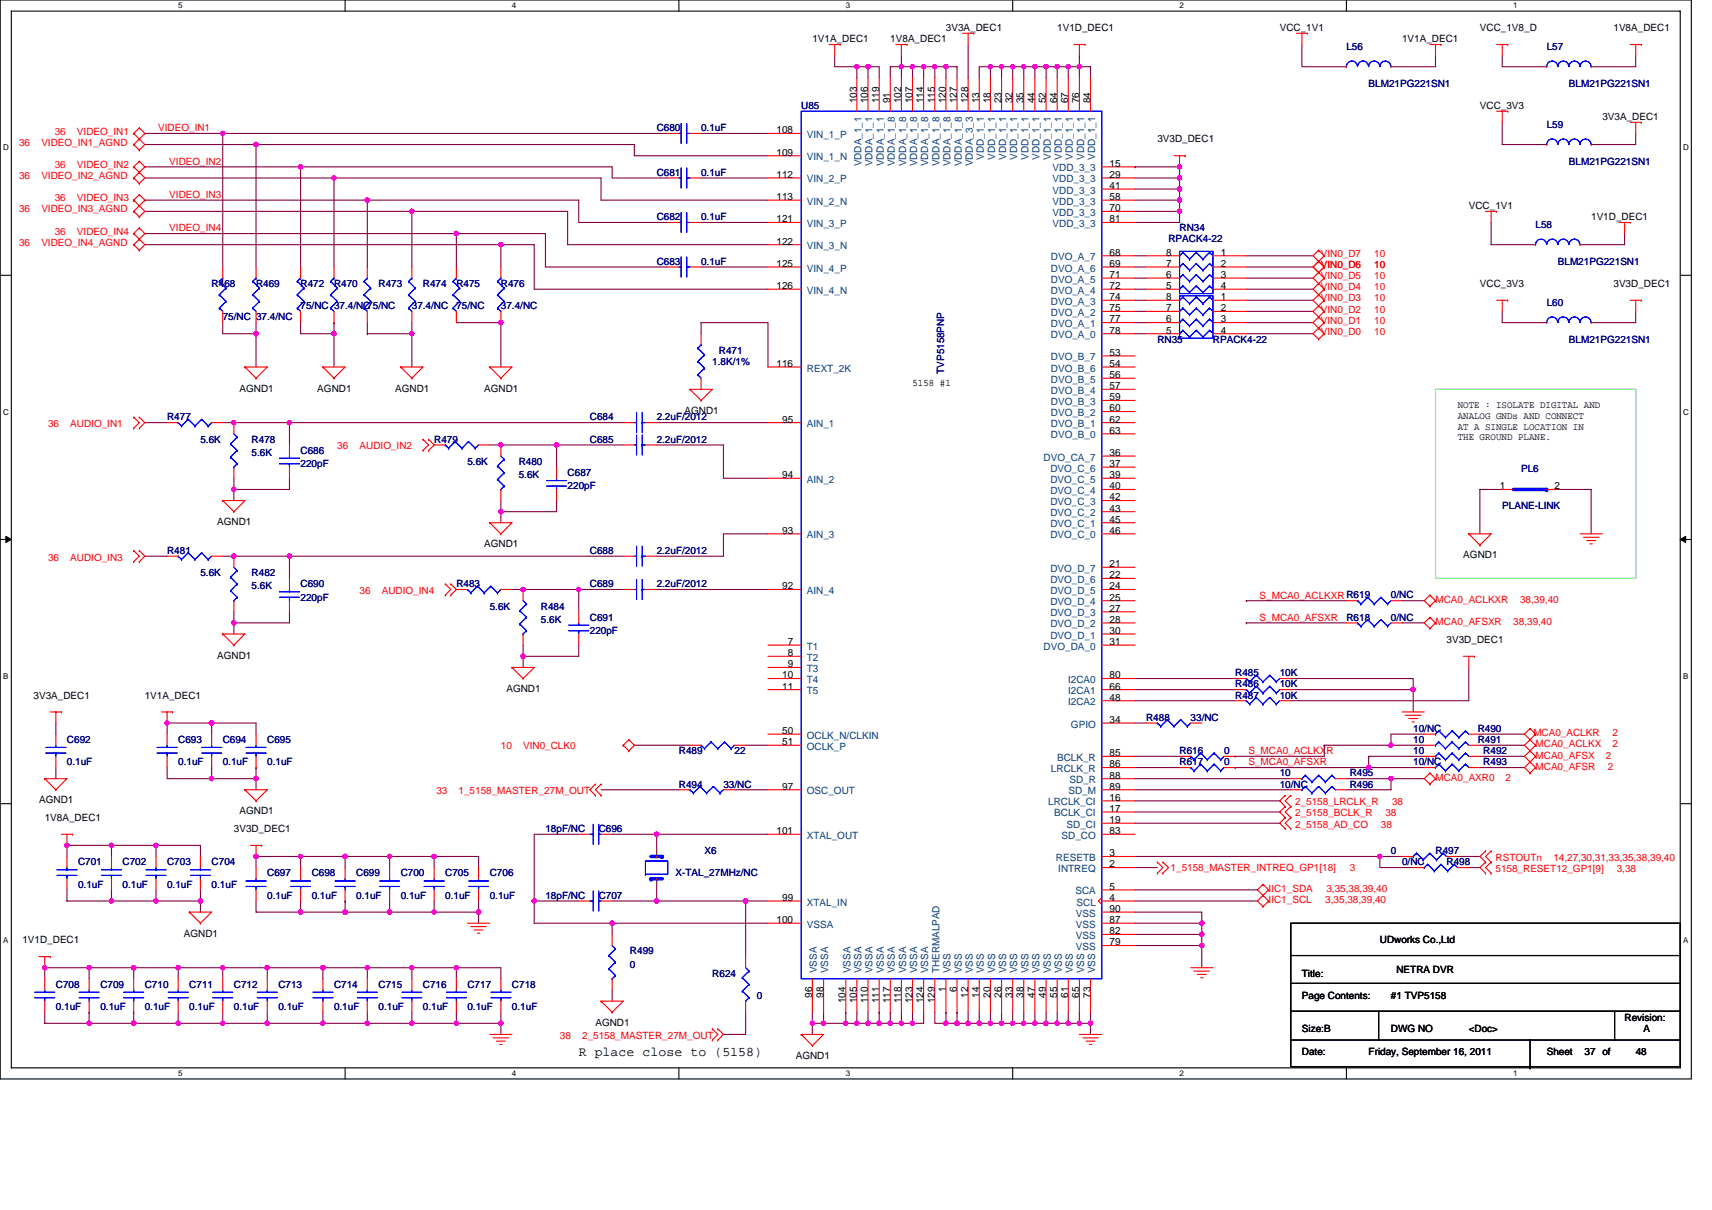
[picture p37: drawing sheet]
<svg xmlns="http://www.w3.org/2000/svg" width="297mm" height="210mm" viewBox="0 0 297 210" stroke-linecap="round" stroke-linejoin="round" font-family="sans-serif">
<defs><g id="words">
<text font-size="2.3" x="100.4" y="183.3">R place close to (5158)</text>
<g font-size="1.7">
<text x="164.1" y="5.4">3V3A_DEC1</text>
<text x="183.4" y="5.4">1V1D_DEC1</text>
<text x="222" y="5.4">VCC_1V1</text>
<text x="256.8" y="5.4">VCC_1V8_D</text>
<text x="279.9" y="5.4">1V8A_DEC1</text>
<text x="140.9" y="7.3">1V1A_DEC1</text>
<text x="154.5" y="7.3">1V8A_DEC1</text>
<text x="243.3" y="7.3">1V1A_DEC1</text>
<text x="148.7" y="17.9" transform="rotate(-90 148.7 17.9)">103</text>
<text x="150.6" y="17.9" transform="rotate(-90 150.6 17.9)">106</text>
<text x="152.5" y="17.9" transform="rotate(-90 152.5 17.9)">119</text>
<text x="154.4" y="17.9" transform="rotate(-90 154.4 17.9)">91</text>
<text x="156.4" y="17.9" transform="rotate(-90 156.4 17.9)">102</text>
<text x="158.3" y="17.9" transform="rotate(-90 158.3 17.9)">107</text>
<text x="160.2" y="17.9" transform="rotate(-90 160.2 17.9)">114</text>
<text x="162.2" y="17.9" transform="rotate(-90 162.2 17.9)">115</text>
<text x="164.1" y="17.9" transform="rotate(-90 164.1 17.9)">120</text>
<text x="166" y="17.9" transform="rotate(-90 166 17.9)">127</text>
<text x="168" y="17.9" transform="rotate(-90 168 17.9)">128</text>
<text x="169.9" y="17.9" transform="rotate(-90 169.9 17.9)">13</text>
<text x="171.8" y="17.9" transform="rotate(-90 171.8 17.9)">18</text>
<text x="173.8" y="17.9" transform="rotate(-90 173.8 17.9)">23</text>
<text x="175.7" y="17.9" transform="rotate(-90 175.7 17.9)">32</text>
<text x="177.6" y="17.9" transform="rotate(-90 177.6 17.9)">35</text>
<text x="179.5" y="17.9" transform="rotate(-90 179.5 17.9)">44</text>
<text x="181.5" y="17.9" transform="rotate(-90 181.5 17.9)">52</text>
<text x="183.4" y="17.9" transform="rotate(-90 183.4 17.9)">64</text>
<text x="185.3" y="17.9" transform="rotate(-90 185.3 17.9)">67</text>
<text x="187.3" y="17.9" transform="rotate(-90 187.3 17.9)">76</text>
<text x="189.2" y="17.9" transform="rotate(-90 189.2 17.9)">84</text>
<text x="134.7" y="23.1">108</text>
<text x="256.8" y="18.9">VCC_3V3</text>
<text x="278" y="20.8">3V3A_DEC1</text>
<text x="134.7" y="27">109</text>
<text x="192.5" y="28.9">15</text>
<text x="200.8" y="24.7">3V3D_DEC1</text>
<text x="134.7" y="34.7">113</text>
<text x="134.7" y="30.9">112</text>
<text x="192.5" y="30.9">29</text>
<text x="192.5" y="32.8">41</text>
<text x="192.5" y="34.7">58</text>
<text x="134.7" y="38.6">121</text>
<text x="192.5" y="36.7">70</text>
<text x="192.5" y="38.6">81</text>
<text x="254.8" y="36.3">VCC_1V1</text>
<text x="276.1" y="38.2">1V1D_DEC1</text>
<text x="134.7" y="42.4">122</text>
<text x="134.7" y="46.3">125</text>
<text x="192.5" y="44.4">68</text>
<text x="192.5" y="46.3">69</text>
<text x="202.3" y="46.3">7</text>
<text x="202.3" y="44.4">8</text>
<text x="211.8" y="44.4">1</text>
<text x="211.8" y="46.3">2</text>
<text x="134.7" y="50.2">126</text>
<text x="192.5" y="48.2">71</text>
<text x="192.5" y="50.2">72</text>
<text x="192.5" y="52.1">74</text>
<text x="202.3" y="52.1">8</text>
<text x="202.3" y="50.2">5</text>
<text x="202.3" y="48.2">6</text>
<text x="211.8" y="52.1">1</text>
<text x="211.8" y="48.2">3</text>
<text x="211.8" y="50.2">4</text>
<text x="256.8" y="49.8">VCC_3V3</text>
<text x="279.9" y="49.8">3V3D_DEC1</text>
<text x="192.5" y="54">75</text>
<text x="192.5" y="57.9">78</text>
<text x="192.5" y="56">77</text>
<text x="202.3" y="57.9">5</text>
<text x="202.3" y="56">6</text>
<text x="202.3" y="54">7</text>
<text x="211.8" y="54">2</text>
<text x="211.8" y="56">3</text>
<text x="211.8" y="57.9">4</text>
<text x="134.7" y="63.7">116</text>
<text x="192.5" y="61.7">53</text>
<text x="192.5" y="63.7">54</text>
<text x="192.5" y="65.6">56</text>
<text x="41.5" y="67.9">AGND1</text>
<text x="55.1" y="67.9">AGND1</text>
<text x="68.6" y="67.9">AGND1</text>
<text x="84" y="67.9">AGND1</text>
<text x="118.8" y="71.8">AGND1</text>
<text x="158.3" y="67">5158 #1</text>
<text x="192.5" y="69.5">59</text>
<text x="192.5" y="71.4">60</text>
<text x="192.5" y="67.5">57</text>
<text x="252.9" y="70.9">NOTE : ISOLATE DIGITAL AND</text>
<text x="135.7" y="73.3">95</text>
<text x="192.5" y="73.3">62</text>
<text x="192.5" y="75.3">63</text>
<text x="252.9" y="72.7">ANALOG GNDs AND CONNECT</text>
<text x="252.9" y="74.5">AT A SINGLE LOCATION IN</text>
<text x="252.9" y="76.4">THE GROUND PLANE.</text>
<text x="135.7" y="83">94</text>
<text x="192.5" y="81">37</text>
<text x="192.5" y="83">39</text>
<text x="192.5" y="79.1">36</text>
<text x="192.5" y="88.8">43</text>
<text x="192.5" y="84.9">40</text>
<text x="192.5" y="86.8">42</text>
<text x="260.2" y="84.9">1</text>
<text x="269.7" y="84.9">2</text>
<text x="37.7" y="91.1">AGND1</text>
<text x="84" y="95">AGND1</text>
<text x="135.7" y="92.6">93</text>
<text x="192.5" y="90.7">45</text>
<text x="192.5" y="92.6">46</text>
<text x="192.5" y="98.4">21</text>
<text x="192.5" y="100.4">22</text>
<text x="253.9" y="96.9">AGND1</text>
<text x="135.7" y="102.3">92</text>
<text x="192.5" y="104.2">25</text>
<text x="192.5" y="102.3">24</text>
<text x="192.5" y="106.2">27</text>
<text x="136.7" y="113.9">8</text>
<text x="136.7" y="111.9">7</text>
<text x="192.5" y="110">30</text>
<text x="192.5" y="108.1">28</text>
<text x="192.5" y="111.9">31</text>
<text x="251" y="111.6">3V3D_DEC1</text>
<text x="37.7" y="114.3">AGND1</text>
<text x="135.7" y="117.7">10</text>
<text x="135.7" y="119.7">11</text>
<text x="136.7" y="115.8">9</text>
<text x="192.5" y="119.7">66</text>
<text x="192.5" y="117.7">80</text>
<text x="5.8" y="121.2">3V3A_DEC1</text>
<text x="25.1" y="121.2">1V1A_DEC1</text>
<text x="87.9" y="120.1">AGND1</text>
<text x="192.5" y="121.6">48</text>
<text x="192.5" y="125.5">34</text>
<text x="135.7" y="127.4">50</text>
<text x="135.7" y="129.3">51</text>
<text x="192.5" y="131.2">85</text>
<text x="135.7" y="137">97</text>
<text x="192.5" y="133.2">86</text>
<text x="192.5" y="135.1">88</text>
<text x="192.5" y="137">89</text>
<text x="6.8" y="139.4">AGND1</text>
<text x="7.8" y="142.5">1V8A_DEC1</text>
<text x="41.5" y="141.3">AGND1</text>
<text x="192.5" y="140.9">17</text>
<text x="192.5" y="139">16</text>
<text x="192.5" y="142.8">19</text>
<text x="40.6" y="144.4">3V3D_DEC1</text>
<text x="134.7" y="144.8">101</text>
<text x="192.5" y="144.8">83</text>
<text x="192.5" y="148.6">3</text>
<text x="192.5" y="150.5">2</text>
<text x="192.5" y="154.4">5</text>
<text x="134.7" y="160.2">100</text>
<text x="135.7" y="156.3">99</text>
<text x="192.5" y="158.3">90</text>
<text x="192.5" y="160.2">87</text>
<text x="192.5" y="156.3">4</text>
<text x="3.9" y="163.7">1V1D_DEC1</text>
<text x="31.9" y="162.5">AGND1</text>
<text x="192.5" y="162.1">82</text>
<text x="192.5" y="164.1">79</text>
<text x="239.4" y="163.7">UDworks Co.,Ltd</text>
<text x="140.9" y="173.1" transform="rotate(-90 140.9 173.1)">96</text>
<text x="142.9" y="173.1" transform="rotate(-90 142.9 173.1)">98</text>
<text x="164.1" y="172.2" transform="rotate(-90 164.1 172.2)">1</text>
<text x="166" y="172.2" transform="rotate(-90 166 172.2)">6</text>
<text x="168" y="173.1" transform="rotate(-90 168 173.1)">12</text>
<text x="169.9" y="173.1" transform="rotate(-90 169.9 173.1)">14</text>
<text x="171.8" y="173.1" transform="rotate(-90 171.8 173.1)">20</text>
<text x="173.8" y="173.1" transform="rotate(-90 173.8 173.1)">26</text>
<text x="175.7" y="173.1" transform="rotate(-90 175.7 173.1)">33</text>
<text x="177.6" y="173.1" transform="rotate(-90 177.6 173.1)">38</text>
<text x="179.5" y="173.1" transform="rotate(-90 179.5 173.1)">47</text>
<text x="181.5" y="173.1" transform="rotate(-90 181.5 173.1)">49</text>
<text x="183.4" y="173.1" transform="rotate(-90 183.4 173.1)">55</text>
<text x="185.3" y="173.1" transform="rotate(-90 185.3 173.1)">61</text>
<text x="187.3" y="173.1" transform="rotate(-90 187.3 173.1)">65</text>
<text x="189.2" y="173.1" transform="rotate(-90 189.2 173.1)">73</text>
<text x="225.9" y="169.5">Title:</text>
<text x="225.9" y="173.4">Page Contents:</text>
<text x="241.3" y="173.4">#1 TVP5158</text>
<text x="242.3" y="168.9">NETRA DVR</text>
<text x="103.3" y="178">AGND1</text>
<text x="146.7" y="174.1" transform="rotate(-90 146.7 174.1)">104</text>
<text x="148.7" y="174.1" transform="rotate(-90 148.7 174.1)">105</text>
<text x="150.6" y="174.1" transform="rotate(-90 150.6 174.1)">110</text>
<text x="152.5" y="174.1" transform="rotate(-90 152.5 174.1)">111</text>
<text x="154.4" y="174.1" transform="rotate(-90 154.4 174.1)">117</text>
<text x="156.4" y="174.1" transform="rotate(-90 156.4 174.1)">118</text>
<text x="158.3" y="174.1" transform="rotate(-90 158.3 174.1)">123</text>
<text x="160.2" y="174.1" transform="rotate(-90 160.2 174.1)">124</text>
<text x="162.2" y="174.1" transform="rotate(-90 162.2 174.1)">129</text>
<text x="225.9" y="179.1">Size:B</text>
<text x="241.3" y="179.1">DWG NO</text>
<text x="254.8" y="179.1">&lt;Doc&gt;</text>
<text x="281.9" y="177.2">Revision:</text>
<text x="285.2" y="179.1">A</text>
<text x="138.1" y="183.8">AGND1</text>
<text x="225.9" y="183">Date:</text>
<text x="237.5" y="183">Friday, September 16, 2011</text>
<text x="268.4" y="183">Sheet</text>
<text x="274.9" y="183">37 of</text>
<text x="283.8" y="183">48</text>
</g>
<g font-size="1.7" fill="#000080">
<text x="233.6" y="8.7">L56</text>
<text x="268.4" y="8.7">L57</text>
<text x="237.5" y="15">BLM21PG221SN1</text>
<text x="272.2" y="15">BLM21PG221SN1</text>
<text x="113.9" y="22.8">C680</text>
<text x="121.6" y="22.8">0.1uF</text>
<text x="139" y="18.9">U85</text>
<text x="268.4" y="22.2">L59</text>
<text x="272.2" y="28.6">BLM21PG221SN1</text>
<text x="113.9" y="30.5">C681</text>
<text x="121.6" y="30.5">0.1uF</text>
<text x="113.9" y="38.2">C682</text>
<text x="121.6" y="38.2">0.1uF</text>
<text x="204.7" y="40.2">RN34</text>
<text x="266.4" y="39.6">L58</text>
<text x="113.9" y="45.9">C683</text>
<text x="121.6" y="45.9">0.1uF</text>
<text x="202.7" y="42.1">RPACK4-22</text>
<text x="270.3" y="45.9">BLM21PG221SN1</text>
<text x="36.7" y="49.8">R468</text>
<text x="44.4" y="49.8">R469</text>
<text x="52.2" y="49.8">R472</text>
<text x="52.2" y="53.7">75/NC 37.4/NC75/NC</text>
<text x="58" y="49.8">R470</text>
<text x="65.7" y="49.8">R473</text>
<text x="71.5" y="53.7">37.4/NC</text>
<text x="73.4" y="49.8">R474</text>
<text x="79.2" y="49.8">R475</text>
<text x="79.2" y="53.7">75/NC</text>
<text x="86.9" y="49.8">R476</text>
<text x="86.9" y="53.7">37.4/NC</text>
<text x="268.4" y="53.1">L60</text>
<text x="38.6" y="55.6">75/NC 37.4/NC</text>
<text x="200.8" y="59.5">RN35</text>
<text x="210.5" y="59.5">RPACK4-22</text>
<text x="272.2" y="59.5">BLM21PG221SN1</text>
<text x="123.6" y="63.3">1.8K/1%</text>
<text x="124.7" y="61.4">R471</text>
<text x="163.8" y="64.9" transform="rotate(-90 163.8 64.9)">TVP5158PNP</text>
<text x="29" y="73">R477</text>
<text x="34.8" y="76.8">5.6K</text>
<text x="43.7" y="76.8">R478</text>
<text x="75.3" y="76.8">R479</text>
<text x="102.3" y="73">C684</text>
<text x="102.3" y="76.8">C685</text>
<text x="113.9" y="73">2.2uF/2012</text>
<text x="113.9" y="76.8">2.2uF/2012</text>
<text x="43.7" y="79.1">5.6K</text>
<text x="52.2" y="78.8">C686</text>
<text x="52.2" y="81.1">220pF</text>
<text x="81.1" y="80.7">5.6K</text>
<text x="90" y="80.7">R480</text>
<text x="90" y="83">5.6K</text>
<text x="98.5" y="82.6">C687</text>
<text x="263.9" y="81.9">PL6</text>
<text x="98.5" y="84.9">220pF</text>
<text x="260.6" y="88.4">PLANE-LINK</text>
<text x="29" y="96.1">R481</text>
<text x="34.8" y="100">5.6K</text>
<text x="43.7" y="100">R482</text>
<text x="52.2" y="101.9">C690</text>
<text x="79.2" y="101.9">R483</text>
<text x="102.3" y="96.1">C688</text>
<text x="102.3" y="101.9">C689</text>
<text x="113.9" y="96.1">2.2uF/2012</text>
<text x="113.9" y="101.9">2.2uF/2012</text>
<text x="43.7" y="102.3">5.6K</text>
<text x="52.2" y="104.2">220pF</text>
<text x="85" y="105.8">5.6K</text>
<text x="93.8" y="105.8">R484</text>
<text x="102.3" y="107.7">C691</text>
<text x="233.6" y="107.7">R618</text>
<text x="241.3" y="107.7">0/NC</text>
<text x="241.3" y="103.8">0/NC</text>
<text x="93.8" y="108.1">5.6K</text>
<text x="102.3" y="110">220pF</text>
<text x="214.3" y="117.4">R485</text>
<text x="214.3" y="119.3">R486</text>
<text x="222" y="117.4">10K</text>
<text x="222" y="119.3">10K</text>
<text x="198.9" y="125.1">R488</text>
<text x="206.6" y="125.1">33/NC</text>
<text x="214.3" y="121.2">R487</text>
<text x="222" y="121.2">10K</text>
<text x="11.6" y="128.9">C692</text>
<text x="30.9" y="128.9">C693</text>
<text x="38.6" y="128.9">C694</text>
<text x="46.4" y="128.9">C695</text>
<text x="117.8" y="130.9">R489</text>
<text x="127.4" y="130.9">22</text>
<text x="204.7" y="130.9">R616</text>
<text x="212.4" y="130.9">0</text>
<text x="245.2" y="130.9">10</text>
<text x="245.2" y="128.9">10</text>
<text x="245.2" y="127">10/NC</text>
<text x="256.4" y="128.9">R491</text>
<text x="256.4" y="127">R490</text>
<text x="257.4" y="130.9">R492</text>
<text x="11.6" y="132.8">0.1uF</text>
<text x="30.9" y="132.8">0.1uF</text>
<text x="38.6" y="132.8">0.1uF</text>
<text x="46.4" y="132.8">0.1uF</text>
<text x="117.8" y="136.7">R494</text>
<text x="125.5" y="136.7">33/NC</text>
<text x="204.7" y="132.8">R617</text>
<text x="212.4" y="132.8">0</text>
<text x="222" y="134.7">10</text>
<text x="222" y="136.7">10/NC</text>
<text x="234.2" y="134.7">R495</text>
<text x="234.2" y="136.7">R496</text>
<text x="245.2" y="132.8">10/NC</text>
<text x="257.4" y="132.8">R493</text>
<text x="94.6" y="144.4">18pF/NC</text>
<text x="103.9" y="144.4">C696</text>
<text x="122.2" y="148.3">X6</text>
<text x="241.3" y="148.3">0</text>
<text x="249.1" y="148.3">R497</text>
<text x="13.5" y="150.2">C701</text>
<text x="13.5" y="154.1">0.1uF</text>
<text x="21.3" y="150.2">C702</text>
<text x="21.3" y="154.1">0.1uF</text>
<text x="29" y="150.2">C703</text>
<text x="29" y="154.1">0.1uF</text>
<text x="36.7" y="150.2">C704</text>
<text x="36.7" y="154.1">0.1uF</text>
<text x="46.4" y="152.1">C697</text>
<text x="46.4" y="156">0.1uF</text>
<text x="54.1" y="152.1">C698</text>
<text x="54.1" y="156">0.1uF</text>
<text x="61.8" y="152.1">C699</text>
<text x="61.8" y="156">0.1uF</text>
<text x="69.5" y="152.1">C700</text>
<text x="69.5" y="156">0.1uF</text>
<text x="77.3" y="152.1">C705</text>
<text x="77.3" y="156">0.1uF</text>
<text x="85" y="152.1">C706</text>
<text x="85" y="156">0.1uF</text>
<text x="94.6" y="156">18pF/NC</text>
<text x="103.9" y="156">C707</text>
<text x="117.2" y="152.1">X-TAL_27MHz/NC</text>
<text x="243.3" y="150.2">0/NC</text>
<text x="251" y="150.2">R498</text>
<text x="109.3" y="165.6">R499</text>
<text x="109.3" y="167.9">0</text>
<text x="9.7" y="171.4">C708</text>
<text x="17.4" y="171.4">C709</text>
<text x="25.1" y="171.4">C710</text>
<text x="32.8" y="171.4">C711</text>
<text x="40.6" y="171.4">C712</text>
<text x="48.3" y="171.4">C713</text>
<text x="58" y="171.4">C714</text>
<text x="65.7" y="171.4">C715</text>
<text x="73.4" y="171.4">C716</text>
<text x="81.1" y="171.4">C717</text>
<text x="88.8" y="171.4">C718</text>
<text x="123.6" y="169.5">R624</text>
<text x="131.3" y="173.4">0</text>
<text x="9.7" y="175.3">0.1uF</text>
<text x="17.4" y="175.3">0.1uF</text>
<text x="25.1" y="175.3">0.1uF</text>
<text x="32.8" y="175.3">0.1uF</text>
<text x="40.6" y="175.3">0.1uF</text>
<text x="48.3" y="175.3">0.1uF</text>
<text x="58" y="175.3">0.1uF</text>
<text x="65.7" y="175.3">0.1uF</text>
<text x="73.4" y="175.3">0.1uF</text>
<text x="81.1" y="175.3">0.1uF</text>
<text x="88.8" y="175.3">0.1uF</text>
</g>
<g font-size="1.7" fill="#f00">
<text x="9.5" y="23.3">36</text>
<text x="13.4" y="23.3">VIDEO_IN1</text>
<text x="27.4" y="22.8">VIDEO_IN1</text>
<text x="3.3" y="25.3">36</text>
<text x="7.2" y="25.3">VIDEO_IN1_AGND</text>
<text x="9.5" y="29.1">36</text>
<text x="13.4" y="29.1">VIDEO_IN2</text>
<text x="29.4" y="28.6">VIDEO_IN2</text>
<text x="3.3" y="31.1">36</text>
<text x="7.2" y="31.1">VIDEO_IN2_AGND</text>
<text x="9.5" y="34.9">36</text>
<text x="13.4" y="34.9">VIDEO_IN3</text>
<text x="29.4" y="34.4">VIDEO_IN3</text>
<text x="3.3" y="36.9">36</text>
<text x="7.2" y="36.9">VIDEO_IN3_AGND</text>
<text x="9.5" y="40.7">36</text>
<text x="13.4" y="40.7">VIDEO_IN4</text>
<text x="29.4" y="40.2">VIDEO_IN4</text>
<text x="3.3" y="42.7">36</text>
<text x="7.2" y="42.7">VIDEO_IN4_AGND</text>
<text x="229.2" y="46.5">VIN0_D6</text>
<text x="229.2" y="44.6">VIN0_D7</text>
<text x="238.4" y="46.5">10</text>
<text x="238.4" y="44.6">10</text>
<text x="229.2" y="52.3">VIN0_D3</text>
<text x="229.2" y="50.4">VIN0_D4</text>
<text x="229.2" y="48.5">VIN0_D5</text>
<text x="238.4" y="52.3">10</text>
<text x="238.4" y="50.4">10</text>
<text x="238.4" y="48.5">10</text>
<text x="229.2" y="58.1">VIN0_D0</text>
<text x="229.2" y="56.2">VIN0_D1</text>
<text x="229.2" y="54.3">VIN0_D2</text>
<text x="238.4" y="58.1">10</text>
<text x="238.4" y="56.2">10</text>
<text x="238.4" y="54.3">10</text>
<text x="8.3" y="74.1">36</text>
<text x="12.2" y="74.1">AUDIO_IN1</text>
<text x="58.5" y="78">36</text>
<text x="62.4" y="78">AUDIO_IN2</text>
<text x="8.3" y="97.3">36</text>
<text x="12.2" y="97.3">AUDIO_IN3</text>
<text x="62.4" y="103.1">36</text>
<text x="66.2" y="103.1">AUDIO_IN4</text>
<text x="218.5" y="103.9">S_MCA0_ACLKXR R619</text>
<text x="218.5" y="107.7">S_MCA0_AFSXR</text>
<text x="249.1" y="104.6">MCA0_ACLKXR</text>
<text x="263.7" y="104.6">38,39,40</text>
<text x="249.1" y="108.5">MCA0_AFSXR</text>
<text x="262.6" y="108.5">38,39,40</text>
<text x="86.9" y="129.9">10</text>
<text x="90.8" y="129.9">VIN0_CLK0</text>
<text x="216.6" y="130.9">S_MCA0_ACLKXR</text>
<text x="266" y="127.8">MCA0_ACLKR</text>
<text x="266.4" y="129.7">MCA0_ACLKX</text>
<text x="266.4" y="131.7">MCA0_AFSX</text>
<text x="278.6" y="131.7">2</text>
<text x="279.8" y="127.8">2</text>
<text x="279.8" y="129.7">2</text>
<text x="75.7" y="137.8">33</text>
<text x="79.6" y="137.8">1_5158_MASTER_27M_OUT</text>
<text x="216.6" y="132.8">S_MCA0_AFSXR</text>
<text x="249.1" y="135.5">MCA0_AXR0</text>
<text x="261.2" y="135.5">2</text>
<text x="266.4" y="133.6">MCA0_AFSR</text>
<text x="279" y="133.6">2</text>
<text x="224.7" y="139.8">2_5158_LRCLK_R</text>
<text x="224.7" y="141.7">2_5158_BCLK_R</text>
<text x="224.7" y="143.6">2_5158_AD_CO</text>
<text x="239.6" y="143.6">38</text>
<text x="240.4" y="141.7">38</text>
<text x="241.5" y="139.8">38</text>
<text x="259.5" y="149.4">RSTOUTn</text>
<text x="269.5" y="149.4">14,27,30,31,33,35,38,39,40</text>
<text x="203.1" y="151.2">1_5158_MASTER_INTREQ_GP1[18]</text>
<text x="220.1" y="154.8">IIC1_SDA</text>
<text x="230.1" y="154.8">3,35,38,39,40</text>
<text x="234.2" y="151.2">3</text>
<text x="259.5" y="151.3">5158_RESET12_GP1[9]</text>
<text x="280.5" y="151.3">3,38</text>
<text x="220.1" y="156.7">IIC1_SCL</text>
<text x="230" y="156.7">3,35,38,39,40</text>
<text x="97.1" y="180.3">38</text>
<text x="101" y="180.3">2_5158_MASTER_27M_OUT</text>
</g>
<g font-size="1.7" fill="#004080">
<text x="140" y="23.9">VIN_1_P</text>
<text x="140" y="27.8">VIN_1_N</text>
<text x="149.5" y="28.9" transform="rotate(-90 149.5 28.9)">VDDA_1_1</text>
<text x="151.4" y="28.9" transform="rotate(-90 151.4 28.9)">VDDA_1_1</text>
<text x="153.3" y="28.9" transform="rotate(-90 153.3 28.9)">VDDA_1_1</text>
<text x="155.3" y="28.9" transform="rotate(-90 155.3 28.9)">VDDA_1_8</text>
<text x="157.2" y="28.9" transform="rotate(-90 157.2 28.9)">VDDA_1_8</text>
<text x="159.1" y="28.9" transform="rotate(-90 159.1 28.9)">VDDA_1_8</text>
<text x="161.1" y="28.9" transform="rotate(-90 161.1 28.9)">VDDA_1_8</text>
<text x="163" y="28.9" transform="rotate(-90 163 28.9)">VDDA_1_8</text>
<text x="164.9" y="28.9" transform="rotate(-90 164.9 28.9)">VDDA_1_8</text>
<text x="166.9" y="28.9" transform="rotate(-90 166.9 28.9)">VDDA_1_8</text>
<text x="168.8" y="28.9" transform="rotate(-90 168.8 28.9)">VDDA_3_3</text>
<text x="170.7" y="27.7" transform="rotate(-90 170.7 27.7)">VDD_1_1</text>
<text x="172.7" y="27.7" transform="rotate(-90 172.7 27.7)">VDD_1_1</text>
<text x="174.6" y="27.7" transform="rotate(-90 174.6 27.7)">VDD_1_1</text>
<text x="176.5" y="27.7" transform="rotate(-90 176.5 27.7)">VDD_1_1</text>
<text x="178.4" y="27.7" transform="rotate(-90 178.4 27.7)">VDD_1_1</text>
<text x="180.4" y="27.7" transform="rotate(-90 180.4 27.7)">VDD_1_1</text>
<text x="182.3" y="27.7" transform="rotate(-90 182.3 27.7)">VDD_1_1</text>
<text x="182.6" y="29.7">VDD_3_3</text>
<text x="184.2" y="27.7" transform="rotate(-90 184.2 27.7)">VDD_1_1</text>
<text x="186.2" y="27.7" transform="rotate(-90 186.2 27.7)">VDD_1_1</text>
<text x="188.1" y="27.7" transform="rotate(-90 188.1 27.7)">VDD_1_1</text>
<text x="190" y="27.7" transform="rotate(-90 190 27.7)">VDD_1_1</text>
<text x="140" y="35.5">VIN_2_N</text>
<text x="140" y="31.7">VIN_2_P</text>
<text x="182.6" y="31.7">VDD_3_3</text>
<text x="182.6" y="33.6">VDD_3_3</text>
<text x="182.6" y="35.5">VDD_3_3</text>
<text x="140" y="39.4">VIN_3_P</text>
<text x="182.6" y="37.5">VDD_3_3</text>
<text x="182.6" y="39.4">VDD_3_3</text>
<text x="140" y="43.2">VIN_3_N</text>
<text x="140" y="47.1">VIN_4_P</text>
<text x="182.3" y="45.2">DVO_A_7</text>
<text x="182.3" y="47.1">DVO_A_6</text>
<text x="140" y="51">VIN_4_N</text>
<text x="182.3" y="49">DVO_A_5</text>
<text x="182.3" y="51">DVO_A_4</text>
<text x="182.3" y="52.9">DVO_A_3</text>
<text x="182.3" y="54.8">DVO_A_2</text>
<text x="182.3" y="58.7">DVO_A_0</text>
<text x="182.3" y="56.8">DVO_A_1</text>
<text x="140" y="64.5">REXT_2K</text>
<text x="182.3" y="62.5">DVO_B_7</text>
<text x="182.3" y="64.5">DVO_B_6</text>
<text x="182.3" y="70.3">DVO_B_3</text>
<text x="182.3" y="68.3">DVO_B_4</text>
<text x="182.3" y="66.4">DVO_B_5</text>
<text x="140" y="74.1">AIN_1</text>
<text x="182.3" y="72.2">DVO_B_2</text>
<text x="182.3" y="74.1">DVO_B_1</text>
<text x="182.3" y="76.1">DVO_B_0</text>
<text x="140" y="83.8">AIN_2</text>
<text x="181.1" y="79.9">DVO_CA_7</text>
<text x="182.2" y="81.9">DVO_C_6</text>
<text x="182.2" y="83.8">DVO_C_5</text>
<text x="182.2" y="89.6">DVO_C_2</text>
<text x="182.2" y="85.7">DVO_C_4</text>
<text x="182.2" y="87.7">DVO_C_3</text>
<text x="140" y="93.4">AIN_3</text>
<text x="182.2" y="91.5">DVO_C_1</text>
<text x="182.2" y="93.4">DVO_C_0</text>
<text x="182.2" y="99.2">DVO_D_7</text>
<text x="182.2" y="101.2">DVO_D_6</text>
<text x="140" y="103.1">AIN_4</text>
<text x="182.2" y="105">DVO_D_4</text>
<text x="182.2" y="103.1">DVO_D_5</text>
<text x="182.2" y="107">DVO_D_3</text>
<text x="140" y="112.7">T1</text>
<text x="181.1" y="112.7">DVO_DA_0</text>
<text x="182.2" y="110.8">DVO_D_1</text>
<text x="182.2" y="108.9">DVO_D_2</text>
<text x="140" y="118.5">T4</text>
<text x="140" y="116.6">T3</text>
<text x="140" y="114.7">T2</text>
<text x="185.3" y="118.5">I2CA0</text>
<text x="140" y="120.5">T5</text>
<text x="185.3" y="120.5">I2CA1</text>
<text x="185.3" y="122.4">I2CA2</text>
<text x="140" y="128.2">OCLK_N/CLKIN</text>
<text x="140" y="130.1">OCLK_P</text>
<text x="185.8" y="126.3">GPIO</text>
<text x="140" y="137.8">OSC_OUT</text>
<text x="182.3" y="134">LRCLK_R</text>
<text x="183.4" y="132">BCLK_R</text>
<text x="185.4" y="137.8">SD_M</text>
<text x="185.5" y="135.9">SD_R</text>
<text x="181.9" y="139.8">LRCLK_CI</text>
<text x="182.9" y="141.7">BCLK_CI</text>
<text x="185.1" y="143.6">SD_CI</text>
<text x="140" y="145.6">XTAL_OUT</text>
<text x="183.2" y="149.4">RESETB</text>
<text x="184.2" y="145.6">SD_CO</text>
<text x="183.6" y="151.3">INTREQ</text>
<text x="186.6" y="155.2">SCA</text>
<text x="140" y="161">VSSA</text>
<text x="140" y="157.1">XTAL_IN</text>
<text x="186.7" y="159.1">VSS</text>
<text x="186.7" y="161">VSS</text>
<text x="186.8" y="157.1">SCL</text>
<text x="186.7" y="162.9">VSS</text>
<text x="186.7" y="164.9">VSS</text>
<text x="141.7" y="168.9" transform="rotate(-90 141.7 168.9)">VSSA</text>
<text x="143.7" y="168.9" transform="rotate(-90 143.7 168.9)">VSSA</text>
<text x="147.5" y="168.9" transform="rotate(-90 147.5 168.9)">VSSA</text>
<text x="149.5" y="168.9" transform="rotate(-90 149.5 168.9)">VSSA</text>
<text x="151.4" y="168.9" transform="rotate(-90 151.4 168.9)">VSSA</text>
<text x="153.3" y="168.9" transform="rotate(-90 153.3 168.9)">VSSA</text>
<text x="155.3" y="168.9" transform="rotate(-90 155.3 168.9)">VSSA</text>
<text x="157.2" y="168.9" transform="rotate(-90 157.2 168.9)">VSSA</text>
<text x="159.1" y="168.9" transform="rotate(-90 159.1 168.9)">VSSA</text>
<text x="161.1" y="168.9" transform="rotate(-90 161.1 168.9)">VSSA</text>
<text x="163" y="168.9" transform="rotate(-90 163 168.9)">THERMALPAD</text>
<text x="164.9" y="168.9" transform="rotate(-90 164.9 168.9)">VSS</text>
<text x="166.9" y="168.9" transform="rotate(-90 166.9 168.9)">VSS</text>
<text x="168.8" y="168.9" transform="rotate(-90 168.8 168.9)">VSS</text>
<text x="170.7" y="168.9" transform="rotate(-90 170.7 168.9)">VSS</text>
<text x="172.7" y="168.9" transform="rotate(-90 172.7 168.9)">VSS</text>
<text x="174.6" y="168.9" transform="rotate(-90 174.6 168.9)">VSS</text>
<text x="176.5" y="168.9" transform="rotate(-90 176.5 168.9)">VSS</text>
<text x="178.4" y="168.9" transform="rotate(-90 178.4 168.9)">VSS</text>
<text x="180.4" y="168.9" transform="rotate(-90 180.4 168.9)">VSS</text>
<text x="182.3" y="168.9" transform="rotate(-90 182.3 168.9)">VSS</text>
<text x="184.2" y="168.9" transform="rotate(-90 184.2 168.9)">VSS</text>
<text x="186.2" y="168.9" transform="rotate(-90 186.2 168.9)">VSS</text>
<text x="188.1" y="168.9" transform="rotate(-90 188.1 168.9)">VSS</text>
<text x="190" y="168.9" transform="rotate(-90 190 168.9)">VSS</text>
</g>
<g font-size="1.4">
<text x="30.9" y="1.5">5</text>
<text x="88.8" y="1.5">4</text>
<text x="146.7" y="1.5">3</text>
<text x="204.7" y="1.5">2</text>
<text x="262.6" y="1.5">1</text>
<text x=".5" y="26.1">D</text>
<text x="292" y="26.1">D</text>
<text x=".5" y="71.9">C</text>
<text x="292" y="71.9">C</text>
<text x=".5" y="117.8">B</text>
<text x="292" y="117.8">B</text>
<text x=".5" y="163.6">A</text>
<text x="292" y="163.6">A</text>
<text x="30.9" y="186.8">5</text>
<text x="88.8" y="186.8">4</text>
<text x="146.7" y="186.8">3</text>
<text x="204.7" y="186.8">2</text>
<text x="262.6" y="186.8">1</text>
</g>
</g></defs>
<path d="M0 0h293.5v187.2h-293.5zM2 1.9h289.5v183.4h-289.5z" fill="none" stroke="#000" stroke-width=".19"/>
<g fill="#fff">
<path d="M30.9 .2h.8v1.6h-.8z"/>
<path d="M30.9 185.5h.8v1.6h-.8z"/>
</g>
<path d="M59.9 0v1.9M59.9 185.3v1.9" fill="none" stroke="#000" stroke-width=".19"/>
<g fill="#fff">
<path d="M88.8 .2h.8v1.6h-.8z"/>
<path d="M88.8 185.5h.8v1.6h-.8z"/>
</g>
<path d="M117.8 0v1.9M117.8 185.3v1.9" fill="none" stroke="#000" stroke-width=".19"/>
<g fill="#fff">
<path d="M146.7 .2h.8v1.6h-.8z"/>
<path d="M146.7 185.5h.8v1.6h-.8z"/>
</g>
<path d="M175.7 0v1.9M175.7 185.3v1.9" fill="none" stroke="#000" stroke-width=".19"/>
<g fill="#fff">
<path d="M204.7 .2h.7v1.6h-.7z"/>
<path d="M204.7 185.5h.7v1.6h-.7z"/>
</g>
<path d="M233.6 0v1.9M233.6 185.3v1.9" fill="none" stroke="#000" stroke-width=".19"/>
<g fill="#fff">
<path d="M262.6 .2h.7v1.6h-.7z"/>
<path d="M262.6 185.5h.7v1.6h-.7z"/>
<path d="M.5 24.8h1v1.6h-1z"/>
<path d="M292 24.8h1v1.6h-1z"/>
<path d="M.5 70.7h1v1.5h-1z"/>
<path d="M292 70.7h1v1.5h-1z"/>
</g>
<path d="M0 47.8h2M291.5 47.8h2" fill="none" stroke="#000" stroke-width=".19"/>
<g fill="#fff">
<path d="M.5 116.5h.9v1.6h-.9z"/>
<path d="M292 116.5h.9v1.6h-.9z"/>
</g>
<path d="M0 93.6h2M291.5 93.6h2" fill="none" stroke="#000" stroke-width=".19"/>
<path d="M1 93.1l1 .5-1 .5zM291.5 93.6l1-.5v1z" fill="#000" stroke="#000" stroke-width=".17"/>
<g fill="#fff">
<path d="M.5 162.4h.9v1.5h-.9z"/>
<path d="M292 162.4h.9v1.5h-.9z"/>
</g>
<path d="M0 139.5h2M291.5 139.5h2M224 160.2h67.5v24.9h-67.5zM224 165.8h67.5M224 175.5h.1M224 175.5h67.5M224.2 170.6h67.3M239.2 175.5v5M280.1 175.5v5M224.2 180.5h67.3M265.5 185.3h.1M265.5 180.5v4.8" fill="none" stroke="#000" stroke-width=".19"/>
<g fill="none" stroke="#800040" stroke-width=".19">
<path d="M144.8 9.7v1.9h3.9M148.7 11.6h.1M148.7 11.6h1.9v1.9M148.7 11.6v1.9M150.6 11.6h1.9v1.9M150.6 11.6h.1M156.4 9.7v1.9M156.4 11.6h.1M156.4 11.6h-1.9v1.9M156.4 11.6v1.9M156.4 11.6h7.7M158.3 11.6v1.9"/>
<path d="M158.3 11.6h.1M160.2 11.6v1.9M160.2 11.6h.1M162.2 11.6v1.9M162.2 11.6h.1M164.1 11.6h1.9v1.9M164.1 11.6v1.9M168 7.7v5.8M171.8 11.6h.1M171.8 11.6h-1.9v1.9M171.8 11.6v1.9M171.8 11.6h3.9"/>
<path d="M173.8 11.6v1.9M173.8 11.6h.1M175.7 11.6v1.9M175.7 11.6h1.9M177.6 11.6h.1M177.6 11.6h2M177.6 11.6v1.9M179.6 11.6h.1M179.6 11.6h1.9M179.6 11.6v1.9M181.5 11.6h.1M181.5 11.6v1.9"/>
<path d="M181.5 11.6h3.9M183.4 11.6h.1M183.4 11.6v1.9M185.4 11.6h.1M185.4 11.6h1.9M185.4 11.6v1.9M187.3 9.7h.1M187.3 11.6v1.9M187.3 11.6h1.9v1.9M187.3 9.7v1.9M225.9 7.7v3.9h7.7M249.1 9.7v1.9h-7.8"/>
<path d="M260.6 9.7v1.9h7.8M283.8 9.7v1.9h-7.7M25.1 23.2h.1M25.1 36.7h46.4M25.1 29h27.1v17.3M25.1 29h.1M25.1 25.1h19.3M25.1 30.9h32.9M25.1 34.7h38.6v11.6M25.1 34.7h.1M25.1 23.2h13.5M38.6 23.2h.1"/>
<path d="M38.6 23.2h77.3M38.6 23.2v23.1M44.4 25.1v21.2M44.4 25.1h65.7v1.9h23.1M44.4 25.1h.1M52.2 29h54v1.9h9.7M58 30.9v15.4M58 30.9h46.3v3.8h28.9M58 30.9h.1M63.7 34.7h36.7v3.9h15.5M71.5 36.7h27v5.8h34.7M71.5 36.7v9.6"/>
<path d="M71.5 36.7h.1M121.6 30.9h11.6M121.6 23.2h11.6M121.6 38.6h11.6M196.9 34.7h7.8M196.9 36.7h7.8M196.9 30.9h7.8M196.9 29h.1M196.9 29h7.8v1.9M196.9 32.8h7.8M204.7 30.9v7.7h-7.8M204.7 36.7h.1"/>
<path d="M204.7 30.9h.1M204.7 34.7h.1M204.7 32.8h.1M258.7 38.6v3.9h7.7M260.6 21.2v3.9h7.8M283.8 23.2v1.9h-7.7M25.1 40.5h.1M25.1 42.5h61.8v3.8M25.1 40.5h54.1M38.6 56v1.9h5.8M44.4 56v1.9M44.4 57.9h.1"/>
<path d="M44.4 57.9v5.8M52.2 56v1.9h5.8M58 56h.1M58 57.9v5.8M58 56v1.9M63.7 56v1.9M63.7 57.9h.1M63.7 57.9h7.8M71.5 57.9v5.8M71.5 56v1.9M79.2 40.5h15.4v5.8h21.3M79.2 56h7.7"/>
<path d="M79.2 40.5h.1M79.2 40.5v5.8M86.9 42.5h5.8v7.7h40.5M86.9 56h.1M86.9 42.5h.1M86.9 56v7.7M121.6 46.3h11.6M121.6 57.9v-1.9h11.6v7.7M196.9 44.4h2M196.9 46.3h2M196.9 48.3h2M196.9 50.2h2"/>
<path d="M196.9 52.1h2M196.9 54h2M196.9 56h2M196.9 57.9h2M216.2 56h11.6M216.2 57.9h11.6M216.2 46.3h11.6M216.2 44.4h11.6M216.2 48.3h11.6M216.2 50.2h11.6M216.2 52.1h11.6M216.2 54h11.6"/>
<path d="M260.6 54v2h7.8M281.9 40.5v2h-7.8M283.8 54v2h-7.7M25.1 73.3h3.9M38.6 73.3h2M40.6 73.3h9.6v3.9M40.6 73.3h.1M50.2 73.3h.1M50.2 73.3h57.9M85 77.2h1.9M86.9 77.2h.1M86.9 77.2h21.2"/>
<path d="M96.6 77.2h.1M96.6 77.2v3.9M113.9 77.2h11.6v5.8h7.7M113.9 73.3h19.3M25.1 96.5h3.9M38.6 96.5h2M40.6 84.9h.1M40.6 96.5h.1M40.6 84.9v2M40.6 83v1.9M40.6 96.5h67.5M50.2 83v1.9h-9.6"/>
<path d="M50.2 96.5h.1M50.2 96.5v3.9M86.9 88.8v1.9M86.9 88.8h.1M86.9 86.9v1.9M96.6 86.9v1.9h-9.7M133.2 92.6h-7.7v3.9h-11.6M260.6 84.9h-3.8v7.7M270.3 84.9h5.8v7.7M40.6 108.1v1.9M40.6 108.1h.1M40.6 106.2v1.9"/>
<path d="M50.2 106.2v1.9h-9.6M88.8 102.3h2M90.8 113.9v1.9M90.8 113.9h.1M90.8 102.3h.1M90.8 112v1.9M90.8 102.3h17.3M100.4 112v1.9h-9.6M100.4 102.3h.1M100.4 102.3v3.9M113.9 102.3h19.3M196.9 117.8h17.4"/>
<path d="M196.9 119.7h17.4M216.2 104.2h.1M216.2 108.1h.1M216.2 108.1h17.4M216.2 104.2h17.4M224 119.7h21.2M224 117.8h21.2v1.9M243.3 104.2h3.8M243.3 108.1h3.8M245.2 119.7v3.8M245.2 119.7h.1M254.8 115.8v5.8h-30.8"/>
<path d="M9.7 125.5v1.9M9.7 133.2v1.9M29 125.5h.1M29 133.2v1.9h7.7M29 125.5v1.9M29 125.5h7.7M36.7 135.1h7.7M36.7 133.2h.1M36.7 125.5h7.7v1.9M36.7 125.5h.1M36.7 125.5v1.9M36.7 133.2v1.9"/>
<path d="M44.4 133.2h.1M44.4 135.1v2M44.4 133.2v1.9M104.3 137.1h13.5M110.1 129.3h9.6M127.4 137.1h5.8M129.4 129.3h3.8M196.9 125.5h2M196.9 135.1h27.1M196.9 121.6h17.4M196.9 137.1h27.1M196.9 139h25.1"/>
<path d="M196.9 131.3h7.8M196.9 133.2h7.8M214.3 131.3h.1M214.3 133.2h.1M214.3 133.2h23.2M229.8 129.3v2h-15.5M229.8 129.3h.1M229.8 129.3h11.5M233.6 135.1h7.7v2h-7.7M237.5 131.3h9.6M237.5 131.3v1.9h9.6M237.5 131.3h.1"/>
<path d="M241.3 135.1h.1M241.3 129.3h5.8M241.3 135.1h5.8M247.1 127.4h-5.8v1.9M256.8 129.3h7.7M256.8 131.3h7.7M256.8 133.2h7.7M256.8 127.4h7.7M11.6 154.4v2h7.7M11.6 146.7v1.9M11.6 146.7h.1M11.6 146.7h7.7"/>
<path d="M19.3 146.7h.1M19.3 154.4h.1M19.3 156.4h7.8M19.3 146.7h7.8M19.3 146.7v1.9M19.3 154.4v2M27.1 146.7h7.7v1.9M27.1 146.7h.1M27.1 154.4v2M27.1 156.4h.1M27.1 146.7v1.9M27.1 156.4h7.7"/>
<path d="M34.8 156.4h.1M34.8 154.4v2M34.8 156.4v1.9M44.4 156.4v1.9h7.8M44.4 148.6v2M44.4 148.6h.1M44.4 148.6h7.8M52.2 156.4h.1M52.2 158.3h7.7M52.2 148.6h7.7M52.2 148.6h.1M52.2 148.6v2"/>
<path d="M52.2 156.4v1.9M59.9 156.4h.1M59.9 158.3h.1M59.9 148.6h.1M59.9 148.6h15.4M59.9 158.3h23.1M59.9 148.6v2M59.9 156.4v1.9M67.6 156.4v1.9M67.6 158.3h.1M67.6 148.6h.1M67.6 148.6v2"/>
<path d="M75.3 156.4v1.9M75.3 158.3h.1M75.3 148.6h7.7v2M75.3 148.6h.1M75.3 148.6v2M83 158.3h.1M83 156.4v1.9M83 158.3v1.9M92.7 156.4h.1M92.7 156.4v3.8h13.5M92.7 156.4h7.7M100.4 144.8h-7.7v11.6"/>
<path d="M106.2 144.8h7.7M106.2 156.4h7.7M113.9 144.8h.1M113.9 152.5v3.9M113.9 144.8h19.3M113.9 156.4h.1M113.9 156.4h15.5M113.9 144.8v3.8M129.4 156.4h3.8M129.4 156.4h.1M129.4 156.4v9.6M196.9 148.6h42.5"/>
<path d="M196.9 150.6h3.9M196.9 154.4h21.3M196.9 156.4h21.3M196.9 158.3h11.6v1.9M196.9 140.9h25.1M196.9 142.9h25.1M239.4 148.6h.1M239.4 148.6v2h5.8M239.4 148.6h3.9M252.9 148.6h3.9M254.8 150.6h2M7.8 175.7v1.9h7.7"/>
<path d="M7.8 167.9v2M7.8 167.9h15.4M7.8 167.9h.1M15.5 175.7h.1M15.5 177.6h7.7M15.5 167.9h.1M15.5 167.9v2M15.5 175.7v1.9M23.2 175.7h.1M23.2 177.6h.1M23.2 167.9h.1M23.2 177.6h23.2"/>
<path d="M23.2 167.9v2M23.2 175.7v1.9M23.2 167.9h15.4M30.9 175.7v1.9M30.9 177.6h.1M30.9 167.9h.1M30.9 167.9v2M38.6 175.7v1.9M38.6 167.9h.1M38.6 167.9h7.8M38.6 177.6h.1M38.6 167.9v2"/>
<path d="M46.4 177.6h9.6M46.4 167.9v2M46.4 167.9h.1M46.4 177.6h.1M46.4 167.9h32.8M46.4 175.7v1.9M56 175.7v1.9M56 177.6h.1M56 167.9v2M56 167.9h.1M56 177.6h30.9M63.7 175.7v1.9"/>
<path d="M63.7 177.6h.1M63.7 167.9h.1M63.7 167.9v2M71.5 175.7v1.9M71.5 177.6h.1M71.5 167.9h.1M71.5 167.9v2M79.2 167.9h7.7v2M79.2 175.7v1.9M79.2 167.9h.1M79.2 177.6h.1M79.2 167.9v2"/>
<path d="M86.9 177.6v1.9M86.9 175.7v1.9M106.2 160.2h.1M106.2 160.2v2M106.2 171.8v1.9M106.2 160.2h27M129.4 175.7v3.8h-3.9M140.9 175.7v1.9M140.9 177.6h.1M140.9 177.6v1.9M140.9 177.6h5.8M142.9 175.7v1.9"/>
<path d="M142.9 177.6h.1M146.7 175.7h.1M146.7 177.6h2M146.7 175.7v1.9M148.7 177.6h.1M148.7 175.7v1.9M148.7 177.6h3.8M150.6 177.6h.1M150.6 175.7v1.9M152.5 177.6h2M152.5 175.7h.1M152.5 175.7v1.9"/>
<path d="M154.5 177.6h1.9M154.5 175.7h.1M154.5 175.7v1.9M156.4 177.6h.1M156.4 175.7v1.9M156.4 177.6h1.9M158.3 175.7h.1M158.3 175.7v1.9M160.2 175.7v1.9h-1.9M162.2 175.7v1.9h1.9M164.1 175.7h.1M164.1 177.6h1.9"/>
<path d="M164.1 175.7v1.9M166 175.7h.1M166 177.6h.1M166 175.7v1.9M166 177.6h19.4M168 177.6h.1M168 175.7v1.9M169.9 175.7v1.9M169.9 177.6h.1M171.8 175.7v1.9M171.8 177.6h.1M173.8 175.7v1.9"/>
<path d="M173.8 177.6h.1M175.7 177.6h.1M175.7 175.7v1.9M177.6 177.6h.1M177.6 175.7v1.9M179.6 177.6h.1M179.6 175.7v1.9M181.5 177.6h.1M181.5 175.7v1.9M183.4 175.7v1.9M183.4 177.6h.1M185.4 177.6h1.9"/>
<path d="M185.4 175.7v1.9M187.3 177.6h1.9M187.3 175.7h.1M187.3 175.7v1.9M189.2 175.7v1.9M189.2 177.6h.1M189.2 177.6v1.9M196.9 160.2h11.6v2M196.9 162.2h11.6v1.9M196.9 164.1h11.6v3.8M208.5 162.2h.1M208.5 164.1h.1"/>
<path d="M208.5 160.2h.1"/>
</g>
<g fill="#f0f" stroke="#f0f" stroke-width=".19">
<circle cx="239.4" cy="148.6" r=".38"/>
<circle cx="166" cy="177.6" r=".38"/>
<circle cx="38.6" cy="23.1" r=".38"/>
<circle cx="30.9" cy="177.6" r=".38"/>
<circle cx="23.2" cy="177.6" r=".38"/>
<circle cx="15.5" cy="177.6" r=".38"/>
<circle cx="7.7" cy="167.9" r=".38"/>
<circle cx="30.9" cy="167.9" r=".38"/>
<circle cx="38.6" cy="167.9" r=".38"/>
<circle cx="23.2" cy="167.9" r=".38"/>
<circle cx="15.5" cy="167.9" r=".38"/>
<circle cx="40.6" cy="84.9" r=".38"/>
<circle cx="208.5" cy="162.1" r=".38"/>
<circle cx="241.3" cy="135.1" r=".37"/>
<circle cx="56" cy="177.6" r=".38"/>
<circle cx="86.9" cy="88.8" r=".38"/>
<circle cx="96.5" cy="77.2" r=".38"/>
<circle cx="44.4" cy="57.9" r=".38"/>
<circle cx="86.9" cy="77.2" r=".38"/>
<circle cx="50.2" cy="73.3" r=".38"/>
<circle cx="208.5" cy="164.1" r=".38"/>
<circle cx="181.5" cy="177.6" r=".38"/>
<circle cx="156.4" cy="177.6" r=".38"/>
<circle cx="148.7" cy="177.6" r=".38"/>
<circle cx="175.7" cy="177.6" r=".37"/>
<circle cx="150.6" cy="177.6" r=".38"/>
<circle cx="179.6" cy="177.6" r=".38"/>
<circle cx="177.6" cy="177.6" r=".38"/>
<circle cx="52.1" cy="28.9" r=".38"/>
<circle cx="63.7" cy="177.6" r=".38"/>
<circle cx="83" cy="158.3" r=".38"/>
<circle cx="75.3" cy="158.3" r=".38"/>
<circle cx="67.6" cy="158.3" r=".38"/>
<circle cx="59.9" cy="158.3" r=".38"/>
<circle cx="52.1" cy="158.3" r=".38"/>
<circle cx="27.1" cy="146.7" r=".38"/>
<circle cx="19.3" cy="146.7" r=".38"/>
<circle cx="171.8" cy="11.6" r=".38"/>
<circle cx="19.3" cy="156.3" r=".38"/>
<circle cx="183.4" cy="11.6" r=".38"/>
<circle cx="181.5" cy="11.6" r=".38"/>
<circle cx="11.6" cy="146.7" r=".38"/>
<circle cx="44.4" cy="148.6" r=".38"/>
<circle cx="34.8" cy="156.3" r=".38"/>
<circle cx="67.6" cy="148.6" r=".38"/>
<circle cx="75.3" cy="148.6" r=".38"/>
<circle cx="59.9" cy="148.6" r=".38"/>
<circle cx="52.1" cy="148.6" r=".38"/>
<circle cx="44.4" cy="135.1" r=".38"/>
<circle cx="29" cy="125.5" r=".38"/>
<circle cx="36.7" cy="135.1" r=".38"/>
<circle cx="36.7" cy="125.5" r=".38"/>
<circle cx="56" cy="167.9" r=".38"/>
<circle cx="46.4" cy="167.9" r=".38"/>
<circle cx="179.6" cy="11.6" r=".38"/>
<circle cx="187.3" cy="11.6" r=".38"/>
<circle cx="185.3" cy="11.6" r=".38"/>
<circle cx="148.7" cy="11.6" r=".38"/>
<circle cx="150.6" cy="11.6" r=".38"/>
<circle cx="164.1" cy="11.6" r=".38"/>
<circle cx="162.2" cy="11.6" r=".38"/>
<circle cx="175.7" cy="11.6" r=".37"/>
<circle cx="173.8" cy="11.6" r=".38"/>
<circle cx="158.3" cy="11.6" r=".38"/>
<circle cx="160.3" cy="11.6" r=".38"/>
<circle cx="237.5" cy="133.2" r=".38"/>
<circle cx="27.1" cy="156.3" r=".38"/>
<circle cx="140.9" cy="177.6" r=".38"/>
<circle cx="142.9" cy="177.6" r=".38"/>
<circle cx="146.7" cy="177.6" r=".38"/>
<circle cx="152.5" cy="177.6" r=".38"/>
<circle cx="154.5" cy="177.6" r=".38"/>
<circle cx="158.3" cy="177.6" r=".38"/>
<circle cx="189.2" cy="177.6" r=".38"/>
<circle cx="169.9" cy="177.6" r=".38"/>
<circle cx="171.8" cy="177.6" r=".38"/>
<circle cx="173.8" cy="177.6" r=".38"/>
<circle cx="185.3" cy="177.6" r=".38"/>
<circle cx="183.4" cy="177.6" r=".38"/>
<circle cx="187.3" cy="177.6" r=".38"/>
<circle cx="71.4" cy="177.6" r=".38"/>
<circle cx="40.6" cy="108.1" r=".38"/>
<circle cx="50.2" cy="96.5" r=".38"/>
<circle cx="40.6" cy="96.5" r=".38"/>
<circle cx="46.4" cy="177.6" r=".38"/>
<circle cx="38.6" cy="177.6" r=".38"/>
<circle cx="164.1" cy="177.6" r=".38"/>
<circle cx="204.6" cy="36.7" r=".38"/>
<circle cx="90.7" cy="113.9" r=".38"/>
<circle cx="100.4" cy="102.3" r=".38"/>
<circle cx="90.7" cy="102.3" r=".38"/>
<circle cx="92.7" cy="156.3" r=".38"/>
<circle cx="113.9" cy="144.8" r=".38"/>
<circle cx="57.9" cy="57.9" r=".38"/>
<circle cx="63.7" cy="167.9" r=".38"/>
<circle cx="71.4" cy="167.9" r=".38"/>
<circle cx="204.6" cy="28.9" r=".38"/>
<circle cx="86.9" cy="56" r=".38"/>
<circle cx="57.9" cy="30.9" r=".38"/>
<circle cx="86.9" cy="42.4" r=".38"/>
<circle cx="79.2" cy="40.5" r=".38"/>
<circle cx="177.6" cy="11.6" r=".38"/>
<circle cx="106.2" cy="160.2" r=".38"/>
<circle cx="71.4" cy="36.7" r=".38"/>
<circle cx="63.7" cy="34.7" r=".38"/>
<circle cx="156.4" cy="11.6" r=".38"/>
<circle cx="204.6" cy="30.9" r=".38"/>
<circle cx="168" cy="177.6" r=".38"/>
<circle cx="204.6" cy="34.7" r=".38"/>
<circle cx="79.2" cy="167.9" r=".38"/>
<circle cx="44.4" cy="25.1" r=".38"/>
<circle cx="71.4" cy="57.9" r=".38"/>
<circle cx="40.6" cy="73.3" r=".38"/>
<circle cx="208.5" cy="160.2" r=".38"/>
<circle cx="204.6" cy="32.8" r=".38"/>
<circle cx="86.9" cy="177.6" r=".38"/>
<circle cx="79.2" cy="177.6" r=".38"/>
<circle cx="245.2" cy="119.7" r=".38"/>
<circle cx="241.3" cy="129.3" r=".37"/>
<circle cx="129.4" cy="156.3" r=".38"/>
<circle cx="113.9" cy="156.3" r=".38"/>
</g>
<g fill="none" stroke="#f00" stroke-width=".19">
<path d="M143.8 7.7h2M144.8 7.7v2M145.8 7.7h.1M148.7 13.5v5.8M150.6 13.5v5.8M152.5 13.5v5.8M154.5 13.5v5.8M155.4 7.7h2M156.4 7.7v2M156.4 13.5v5.8M157.4 7.7h.1M158.3 13.5v5.8"/>
<path d="M160.2 13.5v5.8M162.2 13.5v5.8M164.1 13.5v5.8M166 13.5v5.8M167 5.8h1.9M168 5.8v1.9M168 13.5v5.8M168.9 5.8h.1M169.9 13.5v5.8M171.8 13.5v5.8M173.8 13.5v5.8M175.7 13.5v5.8"/>
<path d="M177.6 13.5v5.8M179.6 13.5v5.8M181.5 13.5v5.8M183.4 13.5v5.8M185.4 13.5v5.8M186.3 7.7h2M187.3 7.7v2M187.3 13.5v5.8M188.3 7.7h.1M189.2 13.5v5.8M224.9 5.8h2M225.9 5.8v1.9"/>
<path d="M226.9 5.8h.1M233.6 11.6h.1M241.3 11.6h.1M248.1 7.7h1.9M249.1 7.7v2M250 7.7h.1M259.7 7.7h1.9M259.7 19.3h1.9M260.6 7.7v2M260.6 19.3v1.9M261.6 7.7h.1M261.6 19.3h.1"/>
<path d="M268.4 11.6h.1M276.1 11.6h.1M282.8 7.7h2M283.8 7.7v2M284.8 7.7h.1M23.2 30.9h.1M23.2 36.7h.1M23.2 23.2h.1M23.2 25.1h.1M23.2 29h.1M23.2 34.7h.1M23.2 30.9l1 1"/>
<path d="M23.2 36.7l1 .9M23.2 23.2l1.9 1.9-.9 1M23.2 25.1l1 1M23.2 29l1 .9M23.2 34.7l1 1M24.2 39.6h.1M24.2 29.9h.1M24.2 31.9h.1M24.2 35.7h.1M24.2 37.6h.1M24.2 22.2h.1M24.2 24.1h.1"/>
<path d="M24.2 26.1h.1M24.2 28h.1M24.2 33.8h.1M24.2 39.6l.9 .9-.9 1M24.2 39.6l-1 .9M24.2 29.9l.9 1-.9 1M24.2 28l.9 1-1.9 1.9M24.2 35.7l.9 1-.9 .9M24.2 35.7l-1 1M24.2 22.2l.9 1-.9 .9M24.2 22.2l-1 1M24.2 24.1l-1 1"/>
<path d="M24.2 28l-1 1M24.2 33.8l.9 .9-.9 1M24.2 33.8l-1 .9M115.9 38.6h1.9M115.9 23.2h1.9M115.9 30.9h1.9M119.7 38.6h1.9M119.7 23.2h1.9M119.7 30.9h1.9M133.2 27h5.8M133.2 38.6h5.8M133.2 23.2h5.8"/>
<path d="M133.2 30.9h5.8M133.2 34.7h5.8M191.2 36.7h5.7M191.2 38.6h5.7M191.2 30.9h5.7M191.2 29h5.7M191.2 32.8h5.7M191.2 34.7h5.7M203.7 27h1.9M204.7 27v2M205.6 27h.1M257.7 36.7h2"/>
<path d="M258.7 36.7v1.9M259.7 36.7h.1M268.4 25.1h.1M276.1 25.1h.1M280.9 38.6h1.9M281.9 38.6v1.9M282.8 38.6h.1M282.8 21.2h2M283.8 21.2v2M284.8 21.2h.1M23.2 40.5h.1M23.2 42.5h.1"/>
<path d="M23.2 40.5l1.9 2-.9 .9M23.2 42.5l1 .9M24.2 41.5h.1M24.2 43.4h.1M24.2 41.5l-1 1M38.6 46.3v2M38.6 54v2M44.4 46.3v2M44.4 54v2M52.2 46.3v2M52.2 54v2M58 46.3v2"/>
<path d="M58 54v2M63.7 46.3v2M63.7 54v2M71.5 46.3v2M71.5 54v2M79.2 46.3v2M79.2 54v2M86.9 46.3v2M86.9 54v2M115.9 46.3h1.9M119.7 46.3h1.9M121.6 57.9v1.9"/>
<path d="M133.2 46.3h5.8M133.2 50.2h5.8M133.2 42.5h5.8M191.2 52.1h5.7M191.2 54h5.7M191.2 56h5.7M191.2 57.9h5.7M191.2 46.3h5.7M191.2 44.4h5.7M191.2 48.3h5.7M191.2 50.2h5.7M198.9 52.1h5.8"/>
<path d="M198.9 54h5.8M198.9 56h5.8M198.9 57.9h5.8M198.9 46.3h5.8M198.9 44.4h5.8M198.9 48.3h5.8M198.9 50.2h5.8M210.5 52.1h5.7M210.5 54h5.7M210.5 56h5.7M210.5 57.9h5.7M210.5 46.3h5.7"/>
<path d="M210.5 44.4h5.7M210.5 48.3h5.7M210.5 50.2h5.7M228.8 58.9h.1M228.8 56.9h.1M228.8 55h.1M228.8 53.1h.1M228.8 51.2h.1M228.8 49.2h.1M228.8 47.3h.1M228.8 45.4h.1M228.8 43.4h.1"/>
<path d="M228.8 56.9l-1 1 1 1M228.8 56.9l1 1M228.8 53.1l-1 .9 2 2M228.8 53.1l1 .9M228.8 51.2l-1 .9 1 1M228.8 51.2l1 .9M228.8 49.2l-1 1 1 1M228.8 49.2l1 1M228.8 47.3l-1 1 1 .9M228.8 47.3l1 1M228.8 43.4l-1 1 2 1.9M228.8 43.4l1 1"/>
<path d="M229.8 57.9h.1M229.8 56h.1M229.8 54h.1M229.8 52.1h.1M229.8 50.2h.1M229.8 48.3h.1M229.8 46.3h.1M229.8 44.4h.1M229.8 57.9l-1 1M229.8 54l-2 2 1 .9M229.8 56l-1 .9M229.8 52.1l-1 1"/>
<path d="M229.8 50.2l-1 1M229.8 48.3l-1 .9M229.8 44.4l-2 1.9 1 1M229.8 46.3l-1 1M259.7 52.1h1.9M260.6 52.1v1.9M261.6 52.1h.1M266.4 42.5h.1M268.4 56h.1M274.1 42.5h.1M276.1 56h.1M282.8 52.1h2"/>
<path d="M283.8 52.1v1.9M284.8 52.1h.1M23.2 72.4h.1M23.2 74.3h.1M23.2 72.4l1 .9-1 1M24.2 72.4h.1M24.2 74.3h.1M24.2 72.4l.9 .9-.9 1M29 73.3h1.9M36.7 73.3h1.9M40.6 73.3v2M42.5 63.7h3.9l-2 1.9"/>
<path d="M42.5 63.7h.1M42.5 63.7l1.9 1.9M44.4 65.6h.1M50.2 77.2v1.9M56 63.7h3.9l-1.9 1.9M56 63.7h.1M56 63.7l2 1.9M58 65.6h.1M69.5 63.7h3.9l-1.9 1.9M69.5 63.7h.1M69.5 63.7l2 1.9M71.5 65.6h.1"/>
<path d="M73.4 76.2h.1M73.4 78.2h.1M73.4 76.2l1 1-1 1M74.4 76.2h.1M74.4 78.2h.1M74.4 76.2l.9 1M75.3 77.2l-.9 1M75.3 77.2h2M83 77.2h2M85 63.7h3.8l-1.9 1.9M85 63.7h.1M85 63.7l1.9 1.9"/>
<path d="M86.9 65.6h.1M86.9 77.2v1.9M108.1 73.3h2M108.1 77.2h2M112 73.3h1.9M112 77.2h1.9M119.7 67.6h3.9l-2 1.9M119.7 67.6h.1M119.7 67.6l1.9 1.9M121.6 69.5h.1M121.6 65.6v2M133.2 73.3h5.8"/>
<path d="M133.2 63.7h5.8M191.2 73.3h5.7M191.2 63.7h5.7M191.2 69.5h5.7M191.2 61.8h5.7M191.2 71.4h5.7M191.2 67.6h5.7M191.2 75.3h5.7M191.2 65.6h5.7M191.2 79.1h5.7M23.2 95.5h.1M23.2 97.5h.1"/>
<path d="M23.2 95.5l1 1-1 1M24.2 95.5h.1M24.2 97.5h.1M24.2 95.5l.9 1-.9 1M29 96.5h1.9M36.7 96.5h1.9M38.6 86.9h3.9l-1.9 1.9M38.6 86.9h.1M38.6 86.9l2 1.9M40.6 88.8h.1M40.6 81.1v1.9M40.6 96.5v1.9"/>
<path d="M50.2 81.1v1.9M85 90.7h3.8l-1.9 1.9M85 90.7h.1M85 90.7l1.9 1.9M86.9 92.6h.1M86.9 84.9v2M96.6 81.1v1.9M96.6 84.9v2M108.1 96.5h2M112 96.5h1.9M133.2 92.6h5.8M133.2 83h5.8"/>
<path d="M191.2 92.6h5.7M191.2 83h5.7M191.2 81.1h5.7M191.2 88.8h5.7M191.2 84.9h5.7M191.2 90.7h5.7M191.2 86.9h5.7M191.2 98.4h5.7M254.8 92.6h3.9l-1.9 2M254.8 92.6h.1M254.8 92.6l2 2M256.8 94.6h.1"/>
<path d="M260.6 84.9h2M268.4 84.9h1.9M274.1 92.6h3.9M274.7 93.2h2.7M275.3 93.8h1.6M275.9 94.4h.4M38.6 110h3.9l-1.9 2M38.6 110h.1M38.6 110l2 2M40.6 112h.1M40.6 104.2v2M50.2 100.4v1.9"/>
<path d="M50.2 104.2v2M77.3 101.3h.1M77.3 103.3h.1M77.3 101.3l.9 1-.9 1M78.2 101.3h.1M78.2 103.3h.1M78.2 101.3l1 1M79.2 102.3l-1 1M79.2 102.3h1.9M86.9 102.3h1.9M88.8 115.8h3.9l-1.9 2M88.8 115.8h.1"/>
<path d="M88.8 115.8l2 2M90.8 117.8h.1M90.8 102.3v1.9M90.8 110v2M100.4 106.2v1.9M100.4 110v2M108.1 102.3h2M112 102.3h1.9M133.2 113.9h5.8M133.2 102.3h5.8M133.2 117.8h5.8M133.2 119.7h5.8"/>
<path d="M133.2 115.8h5.8M133.2 112h5.8M191.2 102.3h5.7M191.2 108.1h5.7M191.2 104.2h5.7M191.2 117.8h5.7M191.2 119.7h5.7M191.2 112h5.7M191.2 110h5.7M191.2 100.4h5.7M191.2 106.2h5.7M214.3 117.8h1.9"/>
<path d="M214.3 119.7h1.9M222 117.8h2M222 119.7h2M233.6 108.1h1.9M233.6 104.2h1.9M241.3 108.1h2M241.3 104.2h2M248.1 103.3h.1M248.1 105.2h.1M248.1 107.1h.1M248.1 109.1h.1M248.1 103.3l-1 .9 1 1"/>
<path d="M248.1 103.3l1 .9M248.1 107.1l-1 1 1 1M248.1 107.1l1 1M249.1 104.2h.1M249.1 108.1h.1M249.1 104.2l-1 1M249.1 108.1l-1 1M253.9 113.9h1.9M254.8 113.9v1.9M255.8 113.9h.1M7.8 135.1h3.8l-1.9 2M7.8 135.1h.1"/>
<path d="M7.8 135.1l1.9 2M8.7 123.5h1.9M9.7 123.5v2M9.7 137.1h.1M9.7 127.4v1.9M9.7 131.3v1.9M10.6 123.5h.1M28 123.5h1.9M29 123.5v2M29 127.4v1.9M29 131.3v1.9M29.9 123.5h.1"/>
<path d="M36.7 127.4v1.9M36.7 131.3v1.9M42.5 137.1h3.9l-2 1.9M42.5 137.1h.1M42.5 137.1l1.9 1.9M44.4 139h.1M44.4 127.4v1.9M44.4 131.3v1.9M103.3 136.1h.1M103.3 138h.1M103.3 136.1l-1 1 1 .9M104.3 136.1h.1"/>
<path d="M104.3 138h.1M104.3 136.1l-1 1 1 .9M108.1 129.3h.1M108.1 129.3l1 1M109.1 130.3h.1M109.1 128.4h.1M109.1 128.4l1 .9-1 1M109.1 128.4l-1 .9M117.8 137.1h1.9M119.7 129.3h1.9M125.5 137.1h1.9M127.4 129.3h2"/>
<path d="M133.2 129.3h5.8M133.2 137.1h5.8M133.2 127.4h5.8M191.2 135.1h5.7M191.2 125.5h5.7M191.2 137.1h5.7M191.2 133.2h5.7M191.2 131.3h5.7M191.2 121.6h5.7M191.2 139h5.7M198.9 125.5h1.9M204.7 133.2h1.9"/>
<path d="M204.7 131.3h1.9M206.6 125.5h1.9M212.4 133.2h1.9M212.4 131.3h1.9M214.3 121.6h1.9M222 121.6h2M223 138h.1M223 140h.1M223 138l-1 1 1 1M223 140l-1 .9 1 1M224 138h.1M224 140h.1"/>
<path d="M224 138l-1 1 1 1M224 140l-1 .9 1 1M224 135.1h1.9M224 137.1h1.9M231.7 135.1h1.9M231.7 137.1h1.9M243.3 123.5h3.8M243.8 124.1h2.7M244.4 124.7h1.6M245 125.3h.4M247.1 129.3h2M247.1 133.2h2"/>
<path d="M247.1 131.3h2M247.1 127.4h2M248.1 134.2h.1M248.1 136.1h.1M248.1 134.2l-1 .9 1 1M248.1 134.2l1 .9M249.1 135.1h.1M249.1 135.1l-1 1M254.8 129.3h2M254.8 133.2h2M254.8 131.3h2M254.8 127.4h2"/>
<path d="M265.5 128.4h.1M265.5 130.3h.1M265.5 132.2h.1M265.5 134.2h.1M265.5 126.4h.1M265.5 128.4l-1 .9 1.9 2M265.5 126.4l-1 1 1.9 1.9M265.5 130.3l-1 1 1 .9M265.5 132.2l-1 1 1 1M265.5 132.2l.9 1M265.5 126.4l.9 1M266.4 129.3h.1"/>
<path d="M266.4 131.3h.1M266.4 133.2h.1M266.4 127.4h.1M266.4 129.3l-.9 1M266.4 131.3l-.9 .9M266.4 133.2l-.9 1M266.4 127.4l-.9 1M10.6 144.8h2M11.6 144.8v1.9M11.6 148.6v2M11.6 152.5v1.9M12.6 144.8h.1"/>
<path d="M19.3 148.6v2M19.3 152.5v1.9M27.1 148.6v2M27.1 152.5v1.9M32.8 158.3h3.9l-1.9 1.9M32.8 158.3h.1M32.8 158.3l2 1.9M34.8 148.6v2M34.8 152.5v1.9M43.5 146.7h1.9M44.4 146.7v1.9M44.4 150.6v1.9"/>
<path d="M44.4 154.4v2M45.4 146.7h.1M52.2 150.6v1.9M52.2 154.4v2M59.9 150.6v1.9M59.9 154.4v2M67.6 150.6v1.9M67.6 154.4v2M75.3 150.6v1.9M75.3 154.4v2M83 150.6v1.9M83 154.4v2"/>
<path d="M100.4 144.8h1.9M100.4 156.4h1.9M104.3 144.8h1.9M104.3 156.4h1.9M113.9 152.5h.1M113.9 148.6h.1M133.2 144.8h5.8M133.2 156.4h5.8M191.2 144.8h5.7M191.2 150.6h5.7M191.2 156.4h5.7M191.2 148.6h5.7"/>
<path d="M191.2 158.3h5.7M191.2 142.9h5.7M191.2 140.9h5.7M191.2 155.8l-.6 .6 .6 .5M191.2 154.4h5.7M200.8 151.5h.1M200.8 149.6h.1M200.8 149.6l1 1-1 .9M201.8 149.6h.1M201.8 151.5h.1M201.8 149.6l.9 1-.9 .9M219.1 155.4h.1"/>
<path d="M219.1 157.3h.1M219.1 153.5h.1M219.1 155.4l-.9 1 .9 .9M219.1 155.4l1 1M219.1 153.5l-.9 .9 .9 1M219.1 153.5l1 .9M220.1 156.4h.1M220.1 154.4h.1M220.1 156.4l-1 .9M220.1 154.4l-1 1M223 141.9h.1M223 143.8h.1"/>
<path d="M223 141.9l-1 1 1 .9M224 141.9h.1M224 143.8h.1M224 141.9l-1 1 1 .9M243.3 148.6h1.9M245.2 150.6h1.9M251 148.6h1.9M252.9 150.6h1.9M257.7 149.6h.1M257.7 151.5h.1M257.7 147.7h.1M257.7 149.6l-.9 1 .9 .9"/>
<path d="M257.7 147.7l-.9 .9 .9 1M258.7 149.6h.1M258.7 151.5h.1M258.7 147.7h.1M258.7 149.6l-1 1 1 .9M258.7 147.7l-1 .9 1 1M6.8 166h1.9M7.8 166v1.9M7.8 169.9v1.9M7.8 173.7v2M8.7 166h.1M15.5 169.9v1.9"/>
<path d="M15.5 173.7v2M23.2 169.9v1.9M23.2 173.7v2M30.9 169.9v1.9M30.9 173.7v2M34.8 160.2h.1M38.6 169.9v1.9M38.6 173.7v2M46.4 169.9v1.9M46.4 173.7v2M56 169.9v1.9M56 173.7v2"/>
<path d="M63.7 169.9v1.9M63.7 173.7v2M71.5 169.9v1.9M71.5 173.7v2M79.2 169.9v1.9M79.2 173.7v2M81.1 160.2h3.9M81.7 160.8h2.7M82.3 161.4h1.5M82.8 161.9h.4M85 179.5h3.8M86.9 169.9v1.9"/>
<path d="M86.9 173.7v2M104.3 173.7h3.8l-1.9 2M104.3 173.7h.1M104.3 173.7l1.9 2M106.2 175.7h.1M106.2 162.2v1.9M106.2 169.9v1.9M123.6 178.6h.1M123.6 178.6l.9 .9-.9 1M124.5 178.6h.1M124.5 178.6l1 .9-1 1M129.4 166v1.9"/>
<path d="M129.4 173.7v2M133.2 160.2h5.8M139 179.5h3.9l-2 2M139 179.5h.1M139 179.5l1.9 2M140.9 169.9v5.8M142.9 169.9v5.8M146.7 169.9v5.8M148.7 169.9v5.8M150.6 169.9v5.8M152.5 169.9v5.8M154.5 169.9v5.8"/>
<path d="M156.4 169.9v5.8M158.3 169.9v5.8M160.2 169.9v5.8M162.2 169.9v5.8M164.1 169.9v5.8M166 169.9v5.8M168 169.9v5.8M169.9 169.9v5.8M171.8 169.9v5.8M173.8 169.9v5.8M175.7 169.9v5.8M177.6 169.9v5.8"/>
<path d="M179.6 169.9v5.8M181.5 169.9v5.8M183.4 169.9v5.8M185.4 169.9v5.8M187.3 179.5h3.9M187.3 169.9v5.8M189.2 169.9v5.8M191.2 160.2h5.7M191.2 162.2h5.7M191.2 164.1h5.7M206.6 167.9h3.9M207.2 168.5h2.7"/>
<path d="M207.7 169.1h1.6M208.3 169.7h.4M85.6 180.1h2.7M86.1 180.7h1.6M86.7 181.3h.4M123.6 180.5h.1M124.5 180.5h.1M140.9 181.5h.1M187.9 180.1h2.7M188.4 180.7h1.6M189 181.3h.4"/>
</g>
<path d="M249.1 67.6h34.7v32.8h-34.7z" fill="none" stroke="#0f0" stroke-width=".19"/>
<g fill="none" stroke="#00f" stroke-width=".19">
<path d="M139 19.3h52.2v150.6h-52.2zM233.6 11.6a.96 .96 0 0 1 1-1 .96 .96 0 0 1 .9 1 .95 .95 0 0 1 1-1 .95 .95 0 0 1 .9 1M237.5 11.6a.97 .97 0 0 1 .9-1 .97 .97 0 0 1 1 1 .95 .95 0 0 1 1-1 .95 .95 0 0 1 .9 1M268.4 11.6a.96 .96 0 0 1 .9-1 .96 .96 0 0 1 1 1 .95 .95 0 0 1 .9-1 .95 .95 0 0 1 1 1M272.2 11.6a.96 .96 0 0 1 1-1 .96 .96 0 0 1 .9 1 .95 .95 0 0 1 1-1 .95 .95 0 0 1 1 1M117.8 23.2h.4M117.8 30.9h.4M117.8 38.6h.4M118.2 21.4v3.5M118.2 29.1v3.5M118.2 36.9v3.4M119.1 21.4v3.5"/>
<path d="M119.1 23.2h.1M119.1 29.1v3.5M119.1 30.9h.1M119.1 36.9v3.4M119.1 38.6h.1M119.1 23.2h.6M119.1 30.9h.6M119.1 38.6h.6M268.4 25.1a.96 .96 0 0 1 .9-1 .96 .96 0 0 1 1 1 .95 .95 0 0 1 .9-1 .95 .95 0 0 1 1 1M272.2 25.1a.96 .96 0 0 1 1-1 .96 .96 0 0 1 .9 1 .95 .95 0 0 1 1-1 .95 .95 0 0 1 1 1M38.1 53.5h.1M38.1 51.2h.1"/>
<path d="M38.1 48.8h.1M38.1 53.5l.5 .5M38.1 51.2l1.1 1.1M38.1 48.8l1.1 1.2M38.6 48.3h.1M38.6 48.3l-.5 .5M39.2 52.3h.1M39.2 50h.1M39.2 52.3l-1.1 1.2M39.2 50l-1.1 1.2M43.9 53.5h.1M43.9 51.2h.1"/>
<path d="M43.9 48.8h.1M43.9 53.5l.5 .5M43.9 51.2l1.1 1.1M43.9 48.8l1.1 1.2M44.4 48.3h.1M44.4 48.3l-.5 .5M45 52.3h.1M45 50h.1M45 52.3l-1.1 1.2M45 50l-1.1 1.2M51.6 53.5h.1M51.6 51.2h.1"/>
<path d="M51.6 48.8h.1M51.6 53.5l.6 .5M51.6 51.2l1.1 1.1M51.6 48.8l1.1 1.2M52.2 48.3h.1M52.2 48.3l-.6 .5M52.7 52.3h.1M52.7 50h.1M52.7 52.3l-1.1 1.2M52.7 50l-1.1 1.2M57.4 53.5h.1M57.4 51.2h.1"/>
<path d="M57.4 48.8h.1M57.4 53.5l.6 .5M57.4 51.2l1.1 1.1M57.4 48.8l1.1 1.2M58 48.3h.1M58 48.3l-.6 .5M58.5 52.3h.1M58.5 50h.1M58.5 52.3l-1.1 1.2M58.5 50l-1.1 1.2M63.2 53.5h.1M63.2 51.2h.1"/>
<path d="M63.2 48.8h.1M63.2 53.5l.5 .5M63.2 51.2l1.1 1.1M63.2 48.8l1.1 1.2M63.7 48.3h.1M63.7 48.3l-.5 .5M64.3 52.3h.1M64.3 50h.1M64.3 52.3l-1.1 1.2M64.3 50l-1.1 1.2M70.9 53.5h.1M70.9 51.2h.1"/>
<path d="M70.9 48.8h.1M70.9 53.5l.6 .5M70.9 51.2l1.1 1.1M70.9 48.8l1.1 1.2M71.5 48.3h.1M71.5 48.3l-.6 .5M72 52.3h.1M72 50h.1M72 52.3l-1.1 1.2M72 50l-1.1 1.2M78.6 53.5h.1M78.6 51.2h.1"/>
<path d="M78.6 48.8h.1M78.6 53.5l.6 .5M78.6 51.2l1.2 1.1M78.6 48.8l1.2 1.2M79.2 48.3h.1M79.2 48.3l-.6 .5M79.8 52.3h.1M79.8 50h.1M79.8 52.3l-1.2 1.2M79.8 50l-1.2 1.2M86.3 53.5h.1M86.3 51.2h.1"/>
<path d="M86.3 48.8h.1M86.3 53.5l.6 .5M86.3 51.2l1.2 1.1M86.3 48.8l1.2 1.2M86.9 48.3h.1M86.9 48.3l-.6 .5M87.5 52.3h.1M87.5 50h.1M87.5 52.3l-1.2 1.2M87.5 50l-1.2 1.2M117.8 46.3h.4M118.2 44.6v3.5"/>
<path d="M119.1 44.6v3.5M119.1 46.3h.1M119.1 46.3h.6M121.6 59.8h.1M121.6 59.8l-.5 .6M204.7 51.4h5.8v7.3h-5.8zM204.7 43.6h5.8v7.3h-5.8zM204.7 52.1h.1M204.7 54h.1M204.7 56h.1M204.7 57.9h.1M204.7 44.4h.1"/>
<path d="M204.7 46.3h.1M204.7 48.3h.1M204.7 50.2h.1M205.2 51.5h.1M205.2 53.5h.1M205.2 55.4h.1M205.2 57.3h.1M205.2 43.8h.1M205.2 45.7h.1M205.2 47.7h.1M205.2 49.6h.1M205.2 51.5l-.5 .6"/>
<path d="M205.2 51.5l1.2 1.2M205.2 53.5l-.5 .5M205.2 53.5l1.2 1.1M205.2 55.4l-.5 .6M205.2 55.4l1.2 1.2M205.2 57.3l-.5 .6M205.2 57.3l1.2 1.2M205.2 43.8l-.5 .6M205.2 43.8l1.2 1.2M205.2 45.7l-.5 .6M205.2 45.7l1.2 1.2M205.2 47.7l-.5 .6"/>
<path d="M205.2 47.7l1.2 1.1M205.2 49.6l-.5 .6M205.2 49.6l1.2 1.2M206.4 52.7h.1M206.4 54.6h.1M206.4 56.6h.1M206.4 58.5h.1M206.4 45h.1M206.4 46.9h.1M206.4 48.8h.1M206.4 50.8h.1M207.6 51.5h.1"/>
<path d="M207.6 53.5h.1M207.6 55.4h.1M207.6 57.3h.1M207.6 43.8h.1M207.6 45.7h.1M207.6 47.7h.1M207.6 49.6h.1M207.6 51.5l-1.2 1.2M207.6 51.5l1.1 1.2M207.6 53.5l-1.2 1.1M207.6 53.5l1.1 1.1M207.6 55.4l-1.2 1.2"/>
<path d="M207.6 55.4l1.1 1.2M207.6 57.3l-1.2 1.2M207.6 57.3l1.1 1.2M207.6 43.8l-1.2 1.2M207.6 43.8l1.1 1.2M207.6 45.7l-1.2 1.2M207.6 45.7l1.1 1.2M207.6 47.7l-1.2 1.1M207.6 47.7l1.1 1.1M207.6 49.6l-1.2 1.2M207.6 49.6l1.1 1.2M208.7 52.7h.1"/>
<path d="M208.7 54.6h.1M208.7 56.6h.1M208.7 58.5h.1M208.7 45h.1M208.7 46.9h.1M208.7 48.8h.1M208.7 50.8h.1M209.9 51.5h.1M209.9 53.5h.1M209.9 55.4h.1M209.9 57.3h.1M209.9 43.8h.1"/>
<path d="M209.9 45.7h.1M209.9 47.7h.1M209.9 49.6h.1M209.9 51.5l-1.2 1.2M209.9 51.5l.6 .6M209.9 53.5l-1.2 1.1M209.9 53.5l.6 .5M209.9 55.4l-1.2 1.2M209.9 55.4l.6 .6M209.9 57.3l-1.2 1.2M209.9 57.3l.6 .6M209.9 43.8l-1.2 1.2"/>
<path d="M209.9 43.8l.6 .6M209.9 45.7l-1.2 1.2M209.9 45.7l.6 .6M209.9 47.7l-1.2 1.1M209.9 47.7l.6 .6M209.9 49.6l-1.2 1.2M209.9 49.6l.6 .6M266.4 42.4a.97 .97 0 0 1 1-.9 .97 .97 0 0 1 1 .9 .96 .96 0 0 1 .9-.9 .96 .96 0 0 1 1 .9 .95 .95 0 0 1 .9-.9 .95 .95 0 0 1 1 .9M268.4 56a.96 .96 0 0 1 .9-1 .96 .96 0 0 1 1 1 .95 .95 0 0 1 .9-1 .95 .95 0 0 1 1 1M272.2 56a.96 .96 0 0 1 1-1 .96 .96 0 0 1 .9 1 .95 .95 0 0 1 1-1 .95 .95 0 0 1 1 1M272.2 42.4a.95 .95 0 0 1 1-.9 .95 .95 0 0 1 .9 .9M30.9 73.3h.1"/>
<path d="M30.9 73.3l.6 .6M31.5 73.9h.1M32.7 72.8h.1M32.7 72.8l1.1 1.1M32.7 72.8l-1.2 1.1M33.8 73.9h.1M35 72.8h.1M35 72.8l1.1 1.1M35 72.8l-1.2 1.1M36.1 73.9h.1M36.7 73.3l-.6 .6M40 77h.1"/>
<path d="M40 79.3h.1M40 77l1.1 1.2M40 79.3l1.1 1.2M40.6 75.3l.5 .6M41.1 75.9h.1M41.1 78.2h.1M41.1 75.9l-1.1 1.1M41.1 78.2l-1.1 1.1M48.5 79.5h3.5M50.2 79.1v.4M77.3 77.2h.1M77.3 77.2l.5 .6"/>
<path d="M77.8 77.8h.1M79 76.6h.1M79 76.6l1.2 1.2M79 76.6l-1.2 1.2M80.2 77.8h.1M81.3 76.6h.1M81.3 76.6l1.2 1.2M81.3 76.6l-1.1 1.2M82.5 77.8h.1M83 77.2l-.5 .6M86.9 79.1l.6 .6M87.5 79.7h.1"/>
<path d="M87.5 79.7l-1.2 1.2M110.1 73.3h.3M110.1 77.2h.3M110.4 71.6v3.5M110.4 75.5v3.5M111.4 71.6v3.5M111.4 73.3h.1M111.4 75.5v3.5M111.4 77.2h.1M111.4 73.3h.6M111.4 77.2h.6M121.1 65h.1"/>
<path d="M121.1 62.7h.1M121.1 60.4h.1M121.1 65l.5 .6M121.1 62.7l1.1 1.2M121.1 60.4l1.1 1.2M122.2 63.9h.1M122.2 61.6h.1M122.2 63.9l-1.1 1.1M122.2 61.6l-1.1 1.1M30.9 96.5h.1M30.9 96.5l.6 .6M31.5 97.1h.1"/>
<path d="M32.7 95.9h.1M32.7 95.9l1.1 1.2M32.7 95.9l-1.2 1.2M33.8 97.1h.1M35 95.9h.1M35 95.9l1.1 1.2M35 95.9l-1.2 1.2M36.1 97.1h.1M36.7 96.5l-.6 .6M40.6 81.1h.1M40.6 98.4l.5 .6M41.1 99h.1"/>
<path d="M41.1 80.5h.1M41.1 99l-1.1 1.2M41.1 80.5l-.5 .6M48.5 80.5h3.5M50.2 80.5h.1M50.2 80.5v.6M86.3 80.9h.1M86.3 83.2h.1M86.3 80.9l1.2 1.1M86.3 83.2l1.2 1.1M86.9 84.9h.1M87.5 82h.1"/>
<path d="M87.5 84.3h.1M87.5 82l-1.2 1.2M87.5 84.3l-.6 .6M94.8 84.3h3.5M94.8 83.4h3.5M96.6 83v.4M96.6 84.3h.1M96.6 84.3v.6M110.1 96.5h.3M110.4 94.8v3.5M111.4 94.8v3.5M111.4 96.5h.1"/>
<path d="M111.4 96.5h.6M40 100.2h.1M40 102.5h.1M40 100.2l1.1 1.1M40 102.5l1.1 1.2M40.6 104.2h.1M41.1 101.3h.1M41.1 103.7h.1M41.1 101.3l-1.1 1.2M41.1 103.7l-.5 .5M48.5 103.7h3.5M48.5 102.7h3.5"/>
<path d="M50.2 102.3v.4M50.2 103.7h.1M50.2 103.7v.5M81.1 102.3h.1M81.1 102.3l.6 .6M81.7 102.9h.1M82.8 101.7h.1M82.8 101.7l1.2 1.2M82.8 101.7l-1.1 1.2M84 102.9h.1M85.2 101.7h.1M85.2 101.7l1.1 1.2"/>
<path d="M85.2 101.7l-1.2 1.2M86.3 102.9h.1M86.9 102.3l-.6 .6M90.2 106h.1M90.2 108.3h.1M90.2 106l1.2 1.1M90.2 108.3l1.2 1.2M90.8 110h.1M90.8 104.2l.6 .6M91.4 104.8h.1M91.4 107.1h.1M91.4 109.5h.1"/>
<path d="M91.4 104.8l-1.2 1.2M91.4 107.1l-1.2 1.2M91.4 109.5l-.6 .5M98.7 109.5h3.4M98.7 108.5h3.4M100.4 108.1v.4M100.4 109.5h.1M100.4 109.5v.5M110.1 102.3h.3M110.4 100.6v3.4M111.4 100.6v3.4M111.4 102.3h.1"/>
<path d="M111.4 102.3h.6M216.2 117.8h.1M216.2 119.7h.1M216.2 119.7l.6 .6M216.2 117.8l.6 .5M216.8 118.3h.1M218 117.2h.1M218 119.1h.1M218 117.2l1.1 1.1M218 117.2l-1.2 1.1M218 119.1l1.1 1.2M218 119.1l-1.2 1.2"/>
<path d="M219.1 118.3h.1M220.3 117.2h.1M220.3 119.1h.1M220.3 117.2l1.1 1.1M220.3 117.2l-1.2 1.1M220.3 119.1l1.1 1.2M220.3 119.1l-1.2 1.2M221.4 118.3h.1M222 117.8l-.6 .5M222 119.7l-.6 .6M235.5 108.1h.1M235.5 104.2h.1"/>
<path d="M235.5 108.1l.6 .6M235.5 104.2l.6 .6M236.1 108.7h.1M236.1 104.8h.1M237.3 107.5h.1M237.3 103.7h.1M237.3 107.5l1.1 1.2M237.3 107.5l-1.2 1.2M237.3 103.7l1.1 1.1M237.3 103.7l-1.2 1.1M238.4 108.7h.1M238.4 104.8h.1"/>
<path d="M239.6 107.5h.1M239.6 103.7h.1M239.6 107.5l1.1 1.2M239.6 107.5l-1.2 1.2M239.6 103.7l1.1 1.1M239.6 103.7l-1.2 1.1M240.7 108.7h.1M240.7 104.8h.1M241.3 108.1l-.6 .6M241.3 104.2l-.6 .6M8 130.7h3.4M8 129.7h3.4"/>
<path d="M9.7 129.3v.4M9.7 130.7h.1M9.7 130.7v.6M27.3 130.7h3.4M27.3 129.7h3.4M29 129.3v.4M29 130.7h.1M29 130.7v.6M35 130.7h3.5M35 129.7h3.5M36.7 129.3v.4M36.7 130.7h.1"/>
<path d="M36.7 130.7v.6M42.7 130.7h3.5M42.7 129.7h3.5M44.4 129.3v.4M44.4 130.7h.1M44.4 130.7v.6M119.7 137.1h.1M119.7 137.1l.6 .5M120.3 137.6h.1M121.5 136.5h.1M121.5 136.5l1.1 1.1M121.5 136.5l-1.2 1.1"/>
<path d="M121.6 129.3h.1M121.6 129.3l.6 .6M122.2 129.9h.1M122.6 137.6h.1M123.4 128.8h.1M123.4 128.8l1.1 1.1M123.4 128.8l-1.2 1.1M123.8 136.5h.1M123.8 136.5l1.1 1.1M123.8 136.5l-1.2 1.1M124.5 129.9h.1M124.9 137.6h.1"/>
<path d="M125.5 137.1l-.6 .5M125.7 128.8h.1M125.7 128.8l1.2 1.1M125.7 128.8l-1.2 1.1M126.9 129.9h.1M127.4 129.3l-.5 .6M200.8 125.5h.1M200.8 125.5l.6 .5M201.4 126h.1M202.5 124.9h.1M202.5 124.9l1.2 1.1M202.5 124.9l-1.1 1.1"/>
<path d="M203.7 126h.1M204.8 124.9h.1M204.8 124.9l1.2 1.1M204.8 124.9l-1.1 1.1M206 126h.1M206.6 133.2h.1M206.6 131.3h.1M206.6 125.5l-.6 .5M206.6 133.2l.6 .6M206.6 131.3l.6 .5M207.2 133.8h.1M207.2 131.8h.1"/>
<path d="M208.3 132.6h.1M208.3 130.7h.1M208.3 132.6l1.2 1.2M208.3 132.6l-1.1 1.2M208.3 130.7l1.2 1.1M208.3 130.7l-1.1 1.1M209.5 133.8h.1M209.5 131.8h.1M210.6 132.6h.1M210.6 130.7h.1M210.6 132.6l-1.1 1.2M210.6 132.6l1.2 1.2"/>
<path d="M210.6 130.7l1.2 1.1M210.6 130.7l-1.1 1.1M211.8 133.8h.1M211.8 131.8h.1M212.4 133.2l-.6 .6M212.4 131.3l-.6 .5M216.2 121.6h.1M216.2 121.6l.6 .6M216.8 120.3h.1M216.8 122.2h.1M218 121h.1M218 121l1.1 1.2"/>
<path d="M218 121l-1.2 1.2M219.1 120.3h.1M219.1 122.2h.1M220.3 121h.1M220.3 121l-1.2 1.2M220.3 121l1.1 1.2M221.4 120.3h.1M221.4 122.2h.1M222 121.6l-.6 .6M225.9 135.1h.1M225.9 137.1h.1M226.5 134.5h.1"/>
<path d="M226.5 136.5h.1M226.5 134.5l1.1 1.2M226.5 134.5l-.6 .6M226.5 136.5l1.1 1.1M226.5 136.5l-.6 .6M227.6 135.7h.1M227.6 137.6h.1M228.8 134.5h.1M228.8 136.5h.1M228.8 134.5l1.2 1.2M228.8 134.5l-1.2 1.2M228.8 136.5l1.2 1.1"/>
<path d="M228.8 136.5l-1.2 1.1M230 135.7h.1M230 137.6h.1M231.1 134.5h.1M231.1 136.5h.1M231.1 134.5l.6 .6M231.1 134.5l-1.1 1.2M231.1 136.5l.6 .6M231.1 136.5l-1.1 1.1M249.1 129.3h.1M249.1 131.3h.1M249.1 133.2h.1"/>
<path d="M249.1 127.4h.1M249.6 128.8h.1M249.6 130.7h.1M249.6 132.6h.1M249.6 126.8h.1M249.6 128.8l1.2 1.1M249.6 128.8l-.5 .5M249.6 130.7l1.2 1.1M249.6 130.7l-.5 .6M249.6 132.6l1.2 1.2M249.6 132.6l-.5 .6M249.6 126.8l1.2 1.2"/>
<path d="M249.6 126.8l-.5 .6M250.8 129.9h.1M250.8 131.8h.1M250.8 133.8h.1M250.8 128h.1M251.9 128.8h.1M251.9 130.7h.1M251.9 132.6h.1M251.9 126.8h.1M251.9 128.8l1.2 1.1M251.9 128.8l-1.1 1.1M251.9 130.7l1.2 1.1"/>
<path d="M251.9 130.7l-1.1 1.1M251.9 132.6l1.2 1.2M251.9 132.6l-1.1 1.2M251.9 126.8l1.2 1.2M251.9 126.8l-1.1 1.2M253.1 129.9h.1M253.1 131.8h.1M253.1 133.8h.1M253.1 128h.1M254.3 128.8h.1M254.3 130.7h.1M254.3 132.6h.1"/>
<path d="M254.3 126.8h.1M254.3 128.8l.5 .5M254.3 128.8l-1.2 1.1M254.3 130.7l.5 .6M254.3 130.7l-1.2 1.1M254.3 132.6l.5 .6M254.3 132.6l-1.2 1.2M254.3 126.8l.5 .6M254.3 126.8l-1.2 1.2M9.9 151.9h3.5M9.9 151h3.5M11.6 150.6v.4"/>
<path d="M11.6 151.9h.1M11.6 151.9v.6M17.6 151.9h3.5M17.6 151h3.5M19.3 150.6v.4M19.3 151.9h.1M19.3 151.9v.6M25.3 151.9h3.5M25.3 151h3.5M27.1 150.6v.4M27.1 151.9h.1M27.1 151.9v.6"/>
<path d="M33 151.9h3.5M33 151h3.5M34.8 150.6v.4M34.8 151.9h.1M34.8 151.9v.6M42.7 153.8h3.5M42.7 152.9h3.5M44.4 152.5v.4M44.4 153.8h.1M44.4 153.8v.6M50.4 153.8h3.5M50.4 152.9h3.5"/>
<path d="M52.2 152.5v.4M52.2 153.8h.1M52.2 153.8v.6M58.1 153.8h3.5M58.1 152.9h3.5M59.9 152.5v.4M59.9 153.8h.1M59.9 153.8v.6M65.9 153.8h3.4M65.9 152.9h3.4M67.6 152.5v.4M67.6 153.8h.1"/>
<path d="M67.6 153.8v.6M73.6 153.8h3.5M73.6 152.9h3.5M75.3 152.5v.4M75.3 153.8h.1M75.3 153.8v.6M81.3 153.8h3.5M81.3 152.9h3.5M83 152.5v.4M83 153.8h.1M83 153.8v.6M102.3 144.8h.6"/>
<path d="M102.3 156.4h.6M102.9 143v3.5M102.9 144.8h.1M102.9 154.6v3.5M102.9 156.4h.1M103.9 144.8h.4M103.9 143v3.5M103.9 156.4h.4M103.9 154.6v3.5M112 149.4h3.9v2.3h-3.9zM112 151.7h.1M245.2 148.6h.1"/>
<path d="M245.8 148.1h.1M245.8 148.1l1.1 1.1M245.8 148.1l-.6 .5M246.9 149.2h.1M247.1 150.6h.1M247.7 150h.1M247.7 150l1.2 1.2M247.7 150l-.6 .6M248.1 148.1h.1M248.1 148.1l1.2 1.1M248.1 148.1l-1.2 1.1M248.9 151.2h.1"/>
<path d="M249.3 149.2h.1M250 150h.1M250 150l1.2 1.2M250 150l-1.1 1.2M250.4 148.1h.1M250.4 148.1l.6 .5M250.4 148.1l-1.1 1.1M251.2 151.2h.1M252.3 150h.1M252.3 150l.6 .6M252.3 150l-1.1 1.2M6 173.1h3.5"/>
<path d="M6 172.2h3.5M7.8 171.8v.4M7.8 173.1h.1M7.8 173.1v.6M13.7 173.1h3.5M13.7 172.2h3.5M15.5 171.8v.4M15.5 173.1h.1M15.5 173.1v.6M21.5 173.1h3.4M21.5 172.2h3.4M23.2 171.8v.4"/>
<path d="M23.2 173.1h.1M23.2 173.1v.6M29.2 173.1h3.5M29.2 172.2h3.5M30.9 171.8v.4M30.9 173.1h.1M30.9 173.1v.6M36.9 173.1h3.5M36.9 172.2h3.5M38.6 171.8v.4M38.6 173.1h.1M38.6 173.1v.6"/>
<path d="M44.6 173.1h3.5M44.6 172.2h3.5M46.4 171.8v.4M46.4 173.1h.1M46.4 173.1v.6M54.3 173.1h3.5M54.3 172.2h3.5M56 171.8v.4M56 173.1h.1M56 173.1v.6M62 173.1h3.5M62 172.2h3.5"/>
<path d="M63.7 171.8v.4M63.7 173.1h.1M63.7 173.1v.6M69.7 173.1h3.5M69.7 172.2h3.5M71.5 171.8v.4M71.5 173.1h.1M71.5 173.1v.6M77.4 173.1h3.5M77.4 172.2h3.5M79.2 171.8v.4M79.2 173.1h.1"/>
<path d="M79.2 173.1v.6M85.2 173.1h3.4M85.2 172.2h3.4M86.9 171.8v.4M86.9 173.1h.1M86.9 173.1v.6M105.6 165.8h.1M105.6 168.1h.1M105.6 165.8l1.2 1.2M105.6 168.1l1.2 1.2M106.2 169.9h.1M106.2 164.1l.6 .6"/>
<path d="M106.8 164.7h.1M106.8 167h.1M106.8 169.3h.1M106.8 164.7l-1.2 1.1M106.8 167l-1.2 1.1M106.8 169.3l-.6 .6M128.8 169.7h.1M128.8 172h.1M128.8 169.7l1.2 1.1M128.8 172l1.2 1.1M129.4 173.7h.1M129.4 167.9l.6 .6"/>
<path d="M130 168.5h.1M130 170.8h.1M130 173.1h.1M130 168.5l-1.2 1.2M130 170.8l-1.2 1.2M130 173.1l-.6 .6"/>
</g>
<path d="M262.6 84.9h5.8M268.4 84.9h.1M113 152.5h.1M113 152.5h1.9M113 148.6h1.9M114.9 148.6h.1" fill="none" stroke="#00f" stroke-width=".57"/>
<use href="#words"/>
</svg>
